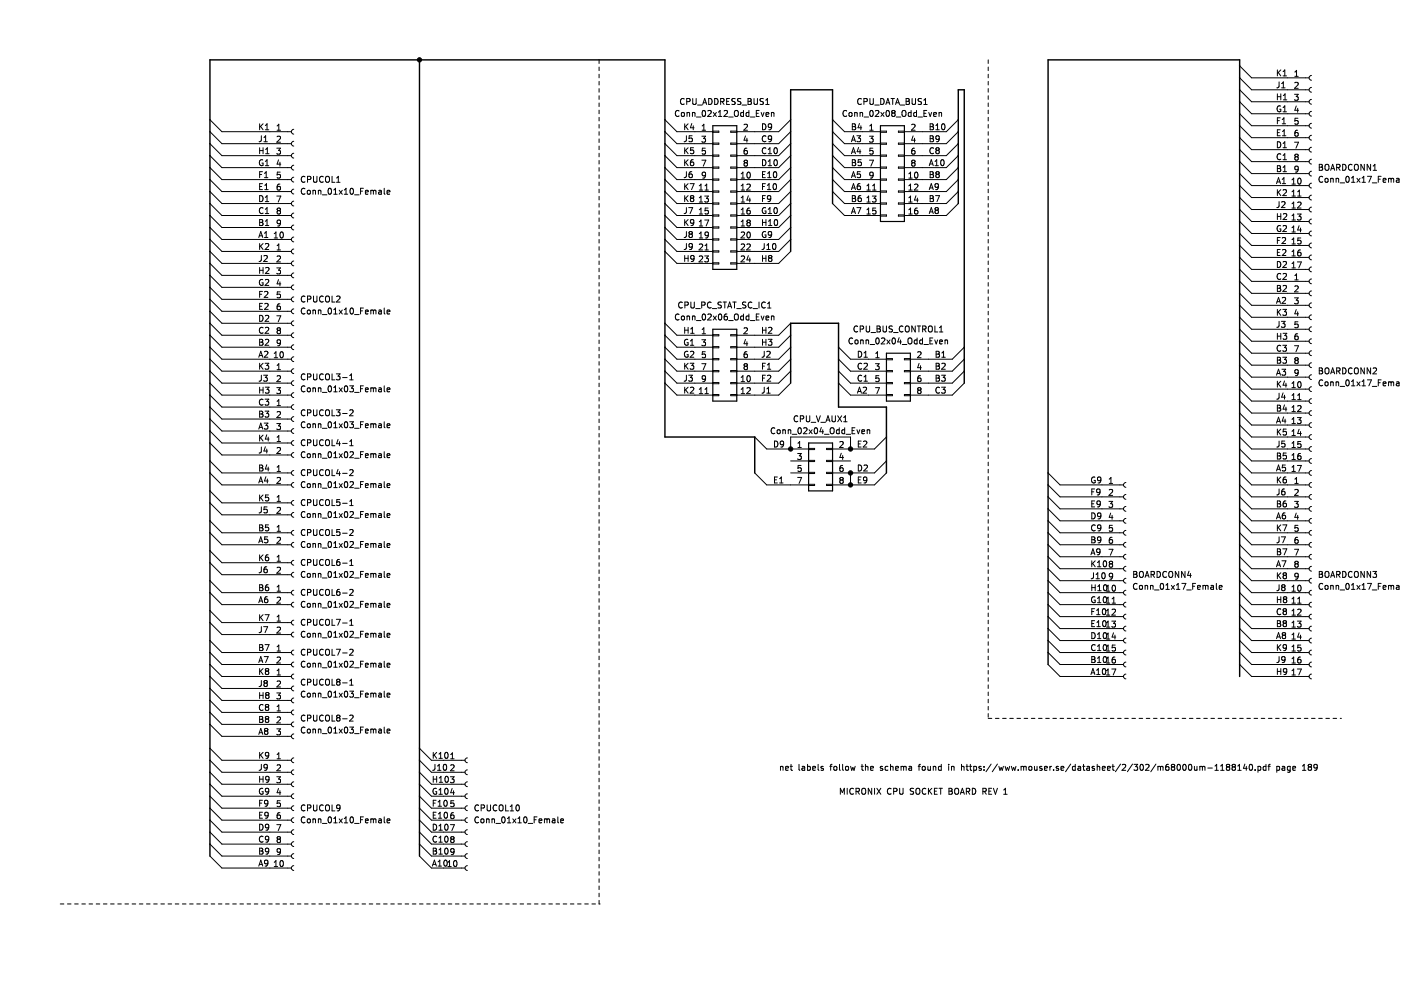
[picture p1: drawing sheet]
<svg xmlns="http://www.w3.org/2000/svg" width="297mm" height="210mm" viewBox="0 0 297 210" stroke-linecap="round" stroke-linejoin="round" font-family="sans-serif">
<path d="M.1 0h297v209.9h-297z" fill-rule="evenodd" fill="#fff" stroke="#fff" stroke-width=".21"/>
<g fill="none" stroke="#000" stroke-width=".21">
<path d="M127 12.7v.8M127 14.2v.8M127 15.7v.8M127 17.3v.7M127 18.8v.7M209.5 12.7v.8M209.5 14.2v.8M209.5 15.7v.8M209.5 17.3v.7M209.5 18.8v.7M262.8 19l2.6 2.6h12.2M262.8 16.5l2.6 2.5h12.2"/>
<path d="M262.8 14l2.6 2.5h12.2M270.8 14.8v1.3M270.8 19.9v1.3M271 15.4l.6 .7M271.2 17.4l-.1 1-.4 .2M271.6 19.9v1.3M271.6 14.8l-.8 .7M271.7 17.7l.4-.3v1.2M271.7 18.6h.8M272 15.2l.4-.4v1.3M272 16.1h.8M274.5 20h.8l-.5 .5 .4 .1v.5l-.2 .2-.5-.2"/>
<path d="M274.5 17.6l.5-.1 .3 .3-.8 .9h.8M274.5 16.2h.8M274.5 15.3l.4-.4v1.3M278.1 18.5a.51 .51 0 0 0-.5 .5 .51 .51 0 0 0 .5 .5M278.1 16a.51 .51 0 0 0-.5 .5 .51 .51 0 0 0 .5 .5M44.5 25.4l2.6 2.5h14.7M44.5 35.5l2.6 2.6h14.7M44.5 38.1l2.6 2.5h14.7M44.5 27.9l2.6 2.6h14.7M44.5 30.5l2.6 2.5h14.7M44.5 33l2.6 2.5h14.7M55 31.9h.8"/>
<path d="M55 37h.5M55 39.5h.5M55 26.2v1.3M55 31.3v1.3M55.2 26.8l.6 .7M55.4 28.8v1.1l-.5 .2M55.7 36.4h-.7v1.3M55.7 38.9h-.7v1.3h.7M55.7 33.9a.58 .58 0 0 0-.7 .6 .58 .58 0 0 0 .8 .5v-.4h-.3M55.8 31.3v1.3M55.8 26.2l-.8 .8M56 30.1h.7"/>
<path d="M56 29.1l.3-.3v1.3M56.1 37.7h.7M56.1 36.8l.3-.4v1.3M56.1 39.3l.4-.4v1.3M56.3 35.1h.7M56.3 27.5h.7M56.3 26.6l.3-.4v1.3M56.3 34.2l.3-.3v1.2M56.3 32.6h.7M56.3 31.7l.4-.4v1.3M58.7 31.4h.8l-.5 .5 .4 .1v.6l-.2 .1-.5-.1M58.7 26.7l.4-.4v1.3"/>
<path d="M58.7 29l.5-.1 .3 .3-.8 .9h.8M58.7 27.6h.8M59 33.9l-.3 .9h.8M59.4 39l-.4 .1-.2 .2-.1 .8 .3 .2 .4-.1v-.6l-.4-.1-.3 .3M59.4 34.4v.8M59.4 36.5h-.6l-.1 .6 .7-.1v.6l-.2 .2-.5-.2M62.3 37.6a.51 .51 0 0 0-.5 .5 .51 .51 0 0 0 .5 .5M62.3 35a.51 .51 0 0 0-.5 .5 .51 .51 0 0 0 .5 .5M62.3 32.5a.51 .51 0 0 0-.5 .5 .51 .51 0 0 0 .5 .5M62.3 30a.51 .51 0 0 0-.5 .5 .51 .51 0 0 0 .5 .5M62.3 27.4a.51 .51 0 0 0-.5 .5 .51 .51 0 0 0 .5 .5M64.7 37.5a.56 .56 0 0 0-.8 .5 .56 .56 0 0 0 .8 .5"/>
<path d="M65.2 38h.6l.1-.5-.7-.1v1.3M66.5 37.4v1l.2 .3h.3l.2-.3v-1M68.5 37.5a.56 .56 0 0 0-.8 .5 .56 .56 0 0 0 .8 .5M69.1 37.6l.2-.2a.43 .43 0 0 1 .6 .4v.4a.42 .42 0 0 1-.5 .5 .42 .42 0 0 1-.4-.5zM70.4 37.4v1.3h.6M71.4 38.7h.7M71.4 37.7l.3-.3v1.3M77 39.9h-.6v1.3M81.5 39.9v1.1l.1 .2M127 20.3v.8M127 21.8v.8M127 23.4v.7"/>
<path d="M127 24.9v.7M127 26.4v.8M127 27.9v.8M127 29.4v.8M127 31v.7M127 32.5v.8M127 34v.8M127 35.5v.8M127 37.1v.7M127 38.6v.7M141 25.4l2.5 2.5h7.6M141 35.5l2.5 2.6h7.6"/>
<path d="M141 38.1l2.5 2.5h7.6M141 27.9l2.5 2.6h7.6M141 30.5l2.5 2.5h7.6M141 33l2.5 2.5h7.6M144 23.5a.56 .56 0 0 0-.8 .6 .56 .56 0 0 0 .8 .5M144.5 24l.2-.2 .4 .2-.1 .6h-.5zM145.1 21a.56 .56 0 0 0-.8 .5 .56 .56 0 0 0 .8 .5M145.2 26.2v1.3M145.2 31.3v1.3M145.2 33.9v1.2M145.2 38.9v1.3M145.3 31.9l.6 .7"/>
<path d="M145.3 34.4l.6 .7M145.3 39.5l.6 .7M145.3 26.8l.6 .7M145.5 28.8v1.1l-.5 .2M145.5 36.4v1.1l-.5 .2M145.6 21.5h.6l.1-.5-.7-.1v1.3M145.7 24l.4-.1 .1 .8M145.7 23.8v.9M145.9 33.9l-.7 .7M145.9 31.3l-.7 .7M145.9 38.9l-.7 .8M145.9 26.2l-.7 .8"/>
<path d="M146.3 38.9h.9l-.6 1.3M146.7 36.4l-.4 .1-.2 .2v.7l.2 .3 .4-.2v-.6h-.4l-.2 .2M146.7 26.2l-.3 .9h.8M146.7 28.8h-.6v.6l.6-.1v.6l-.1 .2-.5-.2M146.8 24l.5-.1 .1 .8M146.8 23.8v.9M146.9 20.9v1l.2 .3h.3l.2-.3v-1M147 33.9h-.4l-.2 .3v.7l.2 .2 .4-.1v-.6l-.4-.1-.2 .3M147 26.7v.8M147 31.3h-.6v.6h.6v.6l-.1 .1-.5-.1M147.7 24.8h.9M147.9 22.3h1"/>
<path d="M148.3 39.4l.3-.4v1.3M148.8 28.9h.8l-.4 .5 .3 .1v.5l-.2 .1-.5-.1M148.8 34h.9l-.6 1.2M148.9 27.6h.7M148.9 26.7l.3-.4v1.3M149 23.5l.2-.1a.68 .68 0 0 1 .4 .7 .68 .68 0 0 1-.4 .6l-.3-.5zM149 22.2l.4-1.3 .4 1.3M149.1 21.8h.6M149.5 39.4l.3-.4v1.3M149.5 31.4h-.6v.6h.6v.6l-.2 .1-.4-.1M149.6 37l-.3 .3-.3-.1-.1-.6 .4-.1 .3 .2-.1 .8-.2 .2-.3 .1M150.1 23.5l.5-.1 .2 .4-.8 .9h.8"/>
<path d="M150.3 20.9a.64 .64 0 0 1 .7 .6 .64 .64 0 0 1-.7 .7zM151.1 38h1.3v.2h-1.3zM151.1 35.4h1.3v.3h-1.3zM151.1 32.9h1.3v.2h-1.3zM151.1 30.3h1.3v.3h-1.3zM151.1 27.8h1.3v.3h-1.3zM151.2 23.8l.7 .9M151.5 20.9a.64 .64 0 0 1 .8 .6 .64 .64 0 0 1-.8 .7zM151.9 23.8l-.7 .9M152.3 24.7h.7M152.3 23.8l.4-.4v1.3M152.8 21.5h.6l.1-.5-.7-.1v1.3"/>
<path d="M153.1 21.5l.4 .7M153.5 23.5l.5-.1 .2 .4-.7 .9h.7M154.1 21.5h.4M154.5 24.8h1M154.7 20.9h-.6v1.3h.6M154.9 38h1.3v.2h-1.3zM154.9 35.4h1.3v.3h-1.3zM154.9 32.9h1.3v.2h-1.3zM154.9 30.3h1.3v.3h-1.3zM154.9 27.8h1.3v.3h-1.3zM155.8 23.6l.2-.2a.43 .43 0 0 1 .5 .4v.5a.42 .42 0 0 1-.4 .4 .42 .42 0 0 1-.4-.4zM155.9 20.9h-.5l-.2 .2 .1 .3 .5 .3v.3l-.6 .1"/>
<path d="M157.1 20.9l-.7 .1v.4l.6 .2 .1 .3-.3 .3-.4-.1M157.1 37.8h.8M157.1 36.9l.4-.4v1.3M157.1 39.4l.4-.4v1.3M157.3 22.3h1M157.6 23.9l-.3-.1-.3 .3 .1 .5h.5M157.6 23.4v1.3M157.8 26.5l.4-.2 .3 .4-.8 .9h.8M158 34.5l-.2-.2 .2-.3h.4l.1 .2-.3 .3M158 34.5h.2M158 34.5l-.2 .2v.3l.2 .2h.4l.1-.2-.1-.4-.2-.1M158.1 28.8l-.3 .9h.7"/>
<path d="M158.4 39.2l.4-.2 .3 .4-.8 .9h.8M158.4 31.4l-.4 .1-.2 .2v.7l.2 .3 .4-.1v-.6l-.4-.1-.2 .2M158.4 29.3v.8M158.5 36.6l.2-.1a.68 .68 0 0 1 .4 .6 .68 .68 0 0 1-.4 .7l-.3-.5zM158.6 20.9h.4l.3 .2-.3 .4 .3 .1v.3l-.2 .3h-.5zM158.6 21.5h.4M158.8 23.9l-.4-.1-.2 .3 .1 .5h.5M158.8 23.4v1.3M159.1 24.8h.9M159.9 20.9v1l.2 .3h.3l.2-.3v-1M160.4 24h.4M161 23.4h-.6v1.3h.6"/>
<path d="M161.4 23.8l.3 .9 .3-.9M161.7 33.9a.64 .64 0 0 1 .7 .6 .64 .64 0 0 1-.7 .6zM161.7 26.2a.64 .64 0 0 1 .7 .7 .64 .64 0 0 1-.7 .6zM161.7 37h.4M161.7 39.5h.4M161.9 20.9l-.7 .1v.4l.5 .2 .2 .3-.3 .3-.5-.1M162.3 36.4h-.6v1.3h.6M162.3 38.9h-.6v1.3M162.3 22.2h.8M162.3 21.2l.4-.3v1.3M162.4 28.9a.56 .56 0 0 0-.8 .5 .56 .56 0 0 0 .8 .5M162.4 31.4a.56 .56 0 0 0-.8 .6 .56 .56 0 0 0 .8 .5"/>
<path d="M162.4 24.3l.6-.2-.1-.2-.3-.1-.2 .2 .1 .6h.4M162.7 39.3l.4-.4v1.3M162.8 36.8l.3-.4v1.3M162.8 37.7h.7M162.9 35.1h.7M162.9 32.6h.7M162.9 31.7l.3-.4v1.3M162.9 34.2l.3-.3v1.2M163.6 24l.4-.1 .1 .8M163.6 23.8v.9M163.6 29.3l-.2 .3-.4-.1-.1-.6 .5-.1 .2 .2-.1 .8-.1 .2-.4 .1M163.6 26.8l-.2 .2h-.4l-.1-.6 .5-.2 .2 .3-.1 .7-.1 .3h-.4"/>
<path d="M164 39.1l.2-.2a.68 .68 0 0 1 .4 .7 .68 .68 0 0 1-.4 .6l-.3-.5zM164.1 36.5l.2-.1a.68 .68 0 0 1 .4 .6 .68 .68 0 0 1-.4 .7l-.3-.5zM164.2 34l.2-.1a.68 .68 0 0 1 .4 .6 .68 .68 0 0 1-.4 .6l-.3-.5zM164.2 31.4l.2-.1a.68 .68 0 0 1 .4 .7 .68 .68 0 0 1-.4 .6l-.3-.5zM167.6 35.5l-2.5 2.6h-8.9M167.6 25.4l-2.5 2.5h-8.9M167.6 38.1l-2.5 2.5h-8.9M167.6 27.9l-2.5 2.6h-8.9M167.6 30.5l-2.5 2.5h-8.9M167.6 33l-2.5 2.5h-8.9M176.5 25.4l2.6 2.5h7.6M176.5 35.5l2.6 2.6h7.6"/>
<path d="M176.5 38.1l2.6 2.5h7.6M176.5 27.9l2.6 2.6h7.6M176.5 30.5l2.6 2.5h7.6M176.5 33l2.6 2.5h7.6M179.5 23.5a.56 .56 0 0 0-.8 .6 .56 .56 0 0 0 .8 .5M180.1 24l.1-.2 .4 .2-.1 .6h-.4zM180.5 37.7l.4-1.3 .5 1.3M180.5 32.6l.4-1.3 .5 1.3M180.5 30.1l.4-1.3 .5 1.3M180.6 37.3h.7M180.6 39.8h.7M180.6 32.2h.7"/>
<path d="M180.6 29.7h.7M180.7 33.9h.4l.3 .2-.3 .4 .3 .1v.3l-.2 .2h-.5zM180.7 26.2h.4l.3 .3-.3 .3 .3 .2v.3l-.2 .2h-.5zM180.7 26.8h.4M180.7 34.5h.4M181.2 24l.5-.1v.8M181.2 23.8v.9M181.7 28.8h.8l-.5 .5 .4 .1v.5l-.2 .2-.5-.2M182 31.3l-.3 .9h.8M182.2 26.2l-.3 .9h.8M182.3 38.9l-.3 .1-.2 .2-.1 .8 .3 .2 .4-.1-.1-.6-.3-.1-.3 .3M182.3 31.7v.9"/>
<path d="M182.4 24l.4-.1 .1 .8M182.4 23.8v.9M182.4 36.4h-.6l-.1 .6 .6-.1 .1 .6-.2 .2-.5-.2M182.5 26.7v.8M182.6 33.9h-.6l-.1 .6 .6-.1 .1 .6-.2 .1-.5-.1M182.6 21a.56 .56 0 0 0-.8 .5 .56 .56 0 0 0 .8 .5M183.2 21.5h.6v-.5l-.6-.1v1.3M183.2 24.8h1M183.8 39.4l.4-.4v1.3M184.3 28.9h.8l-.4 .5 .4 .1v.5l-.2 .1-.6-.1M184.3 34h.9l-.6 1.2M184.4 27.6h.7"/>
<path d="M184.4 26.7l.4-.4v1.3M184.4 20.9v1l.3 .3 .3-.1 .2-.2v-1M184.5 23.5l.2-.1a.68 .68 0 0 1 .4 .7 .68 .68 0 0 1-.4 .6l-.3-.5zM185 39.4l.4-.4v1.3M185.1 31.4h-.6l-.1 .6h.6l.1 .6-.2 .1-.5-.1M185.1 37l-.2 .3-.4-.1v-.6l.4-.1 .2 .2v.8l-.2 .2-.4 .1M185.5 22.3h.9M185.6 23.5l.5-.1 .2 .4-.7 .9h.7M186.7 27.8h1.2v.3h-1.2zM186.7 30.3h1.2v.3h-1.2zM186.7 32.9h1.2v.2h-1.2zM186.7 35.4h1.2v.3h-1.2z"/>
<path d="M186.7 38h1.2v.2h-1.2zM186.7 20.9a.64 .64 0 0 1 .8 .6 .64 .64 0 0 1-.8 .7zM186.8 23.8l.6 .9M187.4 23.8l-.6 .9M187.8 22.2l.4-1.3 .5 1.3M187.9 21.8h.6M188 23.5l.2-.1a.68 .68 0 0 1 .4 .7 .68 .68 0 0 1-.4 .6l-.3-.5zM188.9 20.9h.7M189.3 20.9v1.3M189.3 24l-.2-.3 .2-.3h.2l.3 .3-.3 .3M189.3 24l-.2 .2v.4l.2 .1h.2l.3-.3-.1-.3-.2-.1M189.3 24h.2"/>
<path d="M189.9 22.2l.4-1.3 .4 1.3M190 21.8h.6M190 24.8h1M190.5 27.8h1.2v.3h-1.2zM190.5 30.3h1.2v.3h-1.2zM190.5 32.9h1.2v.2h-1.2zM190.5 35.4h1.2v.3h-1.2zM190.5 38h1.2v.2h-1.2zM190.8 22.3h1M191.3 23.6l.2-.2a.43 .43 0 0 1 .6 .4v.5a.42 .42 0 0 1-.4 .4 .42 .42 0 0 1-.5-.4zM192.1 20.9h.4l.3 .2-.3 .4 .3 .1v.3l-.2 .3h-.5zM192.1 21.5h.4"/>
<path d="M192.7 36.9l.3-.4v1.3M192.7 39.4l.3-.4v1.3M192.7 37.8h.7M193.2 23.9l-.4-.1-.2 .3 .1 .5h.5M193.2 23.4v1.3M193.3 26.5l.5-.2 .2 .4-.8 .9h.8M193.4 20.9v1l.2 .3 .4-.1 .1-.2v-1M193.5 34.5l-.2 .2v.3l.2 .2h.4l.1-.2v-.4l-.2-.1M193.5 34.5l-.2-.2 .2-.3h.4l.1 .2-.2 .3M193.5 34.5h.3M193.6 28.8l-.3 .9h.8M193.9 31.4l-.4 .1-.1 .2-.1 .7 .2 .3 .5-.1-.1-.6-.4-.1-.2 .2"/>
<path d="M193.9 39.2l.5-.2 .2 .4-.8 .9h.8M193.9 29.3v.8M194 36.6l.2-.1a.68 .68 0 0 1 .4 .6 .68 .68 0 0 1-.4 .7l-.3-.5zM194.3 23.9l-.3-.1-.3 .3 .1 .5h.5M194.3 23.4v1.3M194.6 24.8h1M195.4 20.9l-.7 .1v.4l.6 .2 .1 .3-.3 .3-.4-.1M195.9 22.2h.7M195.9 21.2l.3-.3v1.3M195.9 24h.4M196.5 23.4h-.6v1.3h.6M196.9 23.8l.3 .9 .3-.9"/>
<path d="M197 35.1l.5-1.2 .4 1.2M197.1 39.8h.7M197.1 34.8h.7M197.2 26.2h.4l.3 .3-.3 .3 .3 .2v.3l-.2 .2h-.5zM197.2 36.4h.4l.3 .2-.3 .4 .3 .1v.3l-.2 .3h-.5zM197.2 29.4h.4M197.2 28.8h.4l.3 .2-.3 .4 .3 .1v.3l-.2 .3h-.5zM197.2 37h.4M197.2 26.8h.4M197.9 31.4a.56 .56 0 0 0-.8 .6 .56 .56 0 0 0 .8 .5M197.9 24.3l.6-.2v-.2l-.4-.1-.2 .2 .1 .6h.5M198.2 35.1h.8"/>
<path d="M198.2 34.2l.4-.3v1.2M198.4 27.5h.7M198.4 26.6l.4-.4v1.3M198.7 36.9l-.3-.2 .3-.3h.2l.2 .2-.2 .3M198.7 36.9l-.3 .3 .1 .3 .2 .2h.2l.2-.3v-.2l-.2-.3M198.7 31.9l-.3-.3 .3-.3h.2l.2 .3-.2 .3M198.7 31.9l-.3 .2 .1 .4 .2 .1h.2l.2-.2v-.3l-.2-.2M198.7 36.9h.2M198.7 31.9h.2M199 39.5l-.3 .2h-.3l-.1-.6 .4-.2 .3 .3-.1 .7-.2 .2-.3 .1M199.1 24l.5-.1v.8M199.1 23.8v.9"/>
<path d="M199.1 29.3l-.2 .3-.4-.1v-.6l.4-.1 .2 .2v.8l-.2 .2-.4 .1M199.6 34l.1-.1a.68 .68 0 0 1 .5 .6 .68 .68 0 0 1-.5 .6l-.3-.5zM199.7 26.4l.2-.2a.68 .68 0 0 1 .5 .7 .68 .68 0 0 1-.5 .6l-.3-.5zM203.2 25.4l-2.6 2.5h-8.9M203.2 35.5l-2.6 2.6h-8.9M203.2 38.1l-2.6 2.5h-8.9M203.2 27.9l-2.6 2.6h-8.9M203.2 30.5l-2.6 2.5h-8.9M203.2 33l-2.6 2.5h-8.9M209.5 20.3v.8M209.5 21.8v.8M209.5 23.4v.7"/>
<path d="M209.5 24.9v.7M209.5 26.4v.8M209.5 27.9v.8M209.5 29.4v.8M209.5 31v.7M209.5 32.5v.8M209.5 34v.8M209.5 35.5v.8M209.5 37.1v.7M209.5 38.6v.7M262.8 39.3l2.6 2.6h12.2M262.8 36.8l2.6 2.5h12.2"/>
<path d="M262.8 34.3l2.6 2.5h12.2M262.8 31.7l2.6 2.6h12.2M262.8 29.2l2.6 2.5h12.2M262.8 26.7l2.6 2.5h12.2M262.8 24.1l2.6 2.6h12.2M262.8 21.6l2.6 2.5h12.2M270.6 38.9l.5-1.2 .4 1.2M270.8 38.6h.6M270.8 28.1h.5M270.8 35.7h.5M270.8 35.1h.5l.2 .3-.2 .3 .2 .2 .1 .3-.3 .2h-.5zM270.8 30.1a.64 .64 0 0 1 .8 .6 .64 .64 0 0 1-.8 .6z"/>
<path d="M270.8 25.6h.5M270.8 20.5h.8M271.4 25h-.6v1.2M271.4 27.5h-.6v1.3h.6M271.5 22.5a.58 .58 0 0 0-.7 .6 .58 .58 0 0 0 .8 .5v-.4h-.3M271.6 32.7a.56 .56 0 0 0-.8 .5 .56 .56 0 0 0 .8 .5M271.9 38l.3-.3v1.2M271.9 26.2h.7M271.9 25.3l.3-.3v1.2M271.9 38.9h.7M271.9 28.8h.7M271.9 27.9l.4-.4v1.3"/>
<path d="M272 36.4h.8M272 22.8l.4-.4v1.3M272 30.4l.4-.3v1.2M272 33l.4-.4v1.3M272 35.5l.4-.4v1.3M272 31.3h.8M272 33.9h.8M272 23.7h.8M272.1 20.3l.4-.4v1.3M272.1 21.2h.7M273.9 39h.7M273.9 38.1l.4-.3v1.2"/>
<path d="M274.5 30.1h.8l-.5 1.3M274.8 33.2l-.3-.2 .3-.3h.2l.3 .2-.3 .3M274.8 33.2l-.3 .3v.2l.3 .3h.2l.3-.3-.1-.3-.2-.2M274.8 33.2h.2M274.8 22.5l-.3 .9h.8M275.1 27.6l-.3 .1-.2 .2-.1 .7 .3 .3 .4-.1-.1-.6-.3-.1-.3 .2M275.1 23v.8M275.2 25.1h-.6l-.1 .6 .6-.1 .1 .6-.2 .1-.5-.1M275.3 35.8l-.3 .2h-.4v-.7l.4-.1 .3 .3-.1 .7-.2 .2-.4 .1M275.3 37.9l.1-.1a.68 .68 0 0 1 .5 .6 .68 .68 0 0 1-.5 .6l-.3-.5zM278.1 38.8a.51 .51 0 0 0-.5 .5 .51 .51 0 0 0 .5 .6M278.1 36.3a.51 .51 0 0 0-.5 .5 .51 .51 0 0 0 .5 .5"/>
<path d="M278.1 33.8a.51 .51 0 0 0-.5 .5 .51 .51 0 0 0 .5 .5M278.1 31.2a.51 .51 0 0 0-.5 .5 .51 .51 0 0 0 .5 .5M278.1 28.7a.51 .51 0 0 0-.5 .5 .51 .51 0 0 0 .5 .5M278.1 26.1a.51 .51 0 0 0-.5 .6 .51 .51 0 0 0 .5 .5M278.1 23.6a.51 .51 0 0 0-.5 .5 .51 .51 0 0 0 .5 .5M278.1 21.1a.51 .51 0 0 0-.5 .5 .51 .51 0 0 0 .5 .5M279.7 34.8h.4l.3 .3-.3 .3 .3 .2v.3l-.2 .2h-.5zM279.7 35.4h.4M280.4 37.5a.56 .56 0 0 0-.8 .5 .56 .56 0 0 0 .8 .5M281 35l.2-.2a.43 .43 0 0 1 .6 .5v.4a.42 .42 0 0 1-.5 .4 .42 .42 0 0 1-.4-.4zM281 37.9l.2-.1 .3 .1v.7l-.5-.1zM282.1 37.9h.5l.1 .8"/>
<path d="M282.1 37.8v.9M282.1 36.1l.5-1.3 .4 1.3M282.3 35.8h.6M283.3 37.9h.5v.8M283.3 37.8v.9M283.4 35.5l.6-.1 .1-.4-.7-.2v1.3M283.7 35.5l.4 .6M284.1 38.8h1M284.7 34.8a.64 .64 0 0 1 .7 .7 .64 .64 0 0 1-.7 .6zM285.5 37.5l.1-.1a.68 .68 0 0 1 .5 .6 .68 .68 0 0 1-.5 .7l-.3-.5zM286.5 38.7h.8M286.5 37.7l.4-.3v1.3"/>
<path d="M286.7 35a.56 .56 0 0 0-.8 .5 .56 .56 0 0 0 .8 .5M287.2 35l.2-.2a.43 .43 0 0 1 .6 .5v.4a.42 .42 0 0 1-.4 .4 .42 .42 0 0 1-.5-.4zM287.7 37.8l.7 .9M288.4 37.8l-.7 .9M288.8 38.7h.7M288.8 37.7l.3-.3v1.3M289.3 34.8v1.3l-.8-1.3v1.3M289.9 37.4h.9l-.6 1.3M290.6 34.8v1.3l-.7-1.3v1.3M291 38.8h.9M291.1 36.1h.8M291.1 35.2l.4-.4v1.3"/>
<path d="M292.2 38h.4M292.8 37.4h-.6v1.3M293.3 38.2l.6-.1-.1-.2-.4-.1-.1 .2v.6h.5M294.4 37.9l.4-.1 .1 .2M294.4 37.8v.9M294.9 38l.2-.2 .3 .1 .1 .8M294.9 38v.7M296.1 37.9h.5v.8M296.6 38.1l-.6 .3 .2 .3 .4-.1M44.5 40.6l2.6 2.6h14.7M44.5 43.2l2.6 2.5h14.7M44.5 45.7l2.6 2.5h14.7"/>
<path d="M44.5 48.2l2.6 2.6h14.7M44.5 50.8l2.6 2.5h14.7M44.5 53.3l2.6 2.5h14.7M44.5 55.8l2.6 2.6h14.7M44.5 58.4l2.6 2.5h14.7M54.9 50.4l.4-1.3 .4 1.3M55 50h.6M55 47.2h.5M55 57.3h.8M55 46.6h.5l.2 .2-.2 .4 .2 .1 .1 .3-.3 .2h-.5zM55 41.5a.64 .64 0 0 1 .8 .6 .64 .64 0 0 1-.8 .6zM55 51.6v1.3"/>
<path d="M55 56.7v1.3M55.2 52.2l.6 .7M55.4 54.2v1.1l-.5 .1M55.7 59.3a.58 .58 0 0 0-.7 .6 .58 .58 0 0 0 .8 .5v-.4h-.3M55.8 44.1a.56 .56 0 0 0-.8 .5 .56 .56 0 0 0 .8 .6M55.8 56.7v1.3M55.8 51.6l-.8 .8M56 54.3l.4-.1 .3 .3-.8 .9h.8M56.1 49.5l.3-.4v1.3M56.1 50.4h.7M56.1 40.2h.8M56.3 59.4l.4-.2 .3 .4-.8 .9h.8"/>
<path d="M56.3 51.8l.4-.2 .3 .4-.8 .9h.8M56.3 46.9l.3-.3v1.2M56.3 42.7h.7M56.3 47.8h.7M56.3 45.3h.7M56.3 41.8l.3-.3v1.2M56.3 44.4l.3-.4v1.3M56.3 56.8l.5-.1 .2 .4-.7 .9h.7M58.1 49.6l.4-.4v1.3M58.1 50.5h.8M58.7 56.8h.8l-.5 .5 .4 .1v.6l-.2 .1-.5-.1M58.7 41.6h.8l-.5 1.2"/>
<path d="M58.7 52.1l.4-.4v1.3M58.7 54.4l.5-.1 .3 .3-.8 .9h.8M58.7 53h.8M59 44.7l-.3-.3 .3-.3 .4 .1 .1 .2-.3 .3M59 44.7l-.3 .2v.2l.3 .3h.2l.3-.3-.1-.3-.2-.1M59 44.7h.2M59 59.3l-.3 .9h.8M59.4 59.8v.8M59.5 47.2l-.3 .2h-.3l-.1-.6 .4-.2 .3 .3-.1 .7-.2 .3h-.3M59.5 49.3l.2-.1a.68 .68 0 0 1 .4 .6 .68 .68 0 0 1-.4 .7l-.3-.5zM62.3 50.3a.51 .51 0 0 0-.5 .5 .51 .51 0 0 0 .5 .5M62.3 47.7a.51 .51 0 0 0-.5 .5 .51 .51 0 0 0 .5 .5"/>
<path d="M62.3 45.2a.51 .51 0 0 0-.5 .5 .51 .51 0 0 0 .5 .5M62.3 42.6a.51 .51 0 0 0-.5 .6 .51 .51 0 0 0 .5 .5M62.3 40.1a.51 .51 0 0 0-.5 .5 .51 .51 0 0 0 .5 .5M62.3 57.9a.51 .51 0 0 0-.5 .5 .51 .51 0 0 0 .5 .5M62.3 55.3a.51 .51 0 0 0-.5 .5 .51 .51 0 0 0 .5 .6M62.3 52.8a.51 .51 0 0 0-.5 .5 .51 .51 0 0 0 .5 .5M64.7 40a.56 .56 0 0 0-.8 .6 .56 .56 0 0 0 .8 .5M65.2 40.5l.2-.2 .3 .2v.6h-.5zM66.4 40.3v.9M66.4 40.5l.4-.1 .1 .8M67.5 40.3v.9M67.5 40.5l.5-.1v.8"/>
<path d="M68.3 41.3h1M69.7 40l.2-.1a.68 .68 0 0 1 .4 .7 .68 .68 0 0 1-.4 .6l-.3-.5zM70.8 40.3l.3-.4v1.3M70.8 41.2h.7M71.9 40.3l.7 .9M72.6 40.3l-.7 .9M73 40.3l.4-.4v1.3M73 41.2h.7M74.3 40l.2-.1a.68 .68 0 0 1 .5 .7 .68 .68 0 0 1-.5 .6l-.3-.5zM75.2 41.3h.9M76.4 40.5h.5M77.5 40.8l.6-.2-.1-.2-.3-.1-.2 .2v.6h.5"/>
<path d="M78.6 40.3v.9M78.6 40.5l.4-.2 .2 .2M79.2 40.5v.7M79.2 40.5l.1-.2 .3 .1 .1 .8M80.3 40.4h.5l.1 .8M80.9 40.6l-.6 .3 .1 .3 .5-.1M82.1 40.8l.6-.2-.1-.2-.4-.1-.1 .2v.6h.5M127 40.1v.8M127 41.6v.8M127 43.2v.7M127 44.7v.7M127 46.2v.8"/>
<path d="M127 47.7v.8M127 49.2v.8M127 50.8v.7M127 52.3v.8M127 53.8v.8M127 55.3v.8M127 56.9v.7M127 58.4v.7M127 59.9v.8M141 40.6l2.5 2.6h7.6M141 43.2l2.5 2.5h7.6M141 45.7l2.5 2.5h7.6"/>
<path d="M141 48.2l2.5 2.6h7.6M141 50.8l2.5 2.5h7.6M141 53.3l2.5 2.5h7.6M145.2 54.8h.7M145.2 41.5v1.2M145.2 46.6v1.2M145.2 54.2v1.2M145.3 42l.6 .7M145.3 47.1l.6 .7M145.5 51.6v1.1l-.5 .2M145.5 44v1.1l-.5 .2M145.5 49.1v1.1l-.5 .2"/>
<path d="M145.9 41.5l-.7 .7M145.9 54.2v1.2M145.9 46.6l-.7 .7M146 44h.9l-.6 1.3M146.3 49.6l-.2 .3v.2l.2 .3h.3l.2-.3-.1-.3-.1-.2M146.3 49.6l-.2-.2 .2-.3h.3l.2 .2-.2 .3M146.3 49.6h.3M146.6 42l-.2-.2 .2-.3h.3l.2 .2-.2 .3M146.6 42h.3M146.6 42l-.2 .3v.3l.2 .1h.3l.2-.2-.1-.4-.1-.1M146.8 52.2l-.2 .2h-.4l-.1-.6 .5-.2 .2 .3-.1 .7-.1 .2-.4 .1M147.1 47.1l-.2 .2h-.4l-.1-.6 .5-.1 .2 .2-.1 .7-.1 .3h-.4"/>
<path d="M147.2 54.7l-.3 .3-.3-.1-.1-.6 .4-.1 .3 .2-.1 .7-.2 .3h-.3M148.3 54.4l.4-.1 .3 .3-.8 .9h.8M148.3 40.3h.7M148.3 42.8h.7M148.3 45.4h.7M148.3 41.9l.3-.3v1.2M148.3 44.5l.3-.4v1.3M148.3 47l.3-.4v1.3M148.3 49.6l.3-.4v1.3M148.3 47.9h.7M148.3 50.5h.7M148.3 51.8l.4-.1 .3 .4-.8 .9h.8"/>
<path d="M149.4 41.6h.8l-.4 .5 .3 .1v.5l-.1 .1-.6-.1M149.4 54.3h.8l-.4 .4 .3 .2v.5l-.1 .1-.6-.1M149.4 46.6h.9l-.6 1.3M149.5 40.3h.7M149.5 52.1l.3-.4v1.3M149.5 53h.7M150.1 44.1h-.6v.6h.6v.6l-.1 .1-.5-.1M150.2 49.7l-.2 .3-.4-.1-.1-.6 .5-.1 .2 .2-.1 .8-.1 .2-.4 .1M151.1 45.6h1.3v.2h-1.3zM151.1 43h1.3v.3h-1.3zM151.1 40.5h1.3v.2h-1.3zM151.1 48.1h1.3v.3h-1.3z"/>
<path d="M151.1 50.6h1.3v.3h-1.3zM151.1 53.2h1.3v.2h-1.3zM151.1 55.7h1.3v.3h-1.3zM154.9 45.6h1.3v.2h-1.3zM154.9 43h1.3v.3h-1.3zM154.9 40.5h1.3v.2h-1.3zM154.9 48.1h1.3v.3h-1.3zM154.9 50.6h1.3v.3h-1.3zM154.9 53.2h1.3v.2h-1.3zM154.9 55.7h1.3v.3h-1.3zM157.1 51.8l.5-.1 .3 .4-.8 .9h.8M157.1 49.3l.5-.1 .3 .4-.8 .9h.8"/>
<path d="M157.1 40.3h.8M157.1 42.8h.8M157.1 45.4h.8M157.1 54.4l.5-.1 .3 .3-.8 .9h.8M157.1 41.9l.4-.3v1.2M157.1 44.5l.4-.4v1.3M157.1 47l.4-.4v1.3M157.1 47.9h.8M158.4 51.8l.4-.1 .3 .4-.8 .9h.8M158.5 49.3l.2-.1a.68 .68 0 0 1 .4 .6 .68 .68 0 0 1-.4 .7l-.3-.5zM158.6 47.2l-.2-.2 .2-.4h.2l.3 .3-.3 .3M158.6 47.2l-.2 .2v.4l.2 .1h.2l.3-.2-.1-.4-.2-.1"/>
<path d="M158.6 47.2h.2M158.7 41.5l-.3 .9h.7M158.7 54.2l-.3 .9h.7M159 44.1l-.4 .1-.2 .2v.7l.2 .3 .4-.1v-.6l-.4-.1-.2 .2M159 42v.8M159 54.7v.8M161.7 47.2h.7M161.7 54.8h.7M161.7 42.1h.4M161.7 46.6v1.2M161.7 54.2v1.2M162 51.6v1.1l-.5 .2"/>
<path d="M162.3 41.5h-.6v1.2M162.3 44.1a.58 .58 0 0 0-.7 .6 .58 .58 0 0 0 .8 .5v-.5h-.2M162.3 49.2a.58 .58 0 0 0-.7 .5 .58 .58 0 0 0 .8 .5v-.4h-.2M162.4 46.6v1.2M162.4 54.2v1.2M162.6 52.9h.7M162.6 52l.3-.4v1.3M162.7 40.2h.7M162.9 44.4l.3-.4v1.3M162.9 45.3h.7M162.9 46.9l.4-.3v1.2M162.9 47.8h.8"/>
<path d="M163.2 54.7l-.3 .3v.2l.3 .2h.2l.3-.2-.1-.4-.2-.1M163.2 54.7l-.3-.2 .3-.3h.2l.3 .2-.3 .3M163.2 54.7h.2M163.4 42l-.2 .3-.4-.1v-.6l.4-.1 .2 .2v.7l-.2 .3h-.4M163.6 49.6l-.2 .3-.4-.1-.1-.6 .5-.1 .2 .2-.1 .8-.1 .2-.4 .1M163.9 51.8l.2-.2a.68 .68 0 0 1 .4 .7 .68 .68 0 0 1-.4 .6l-.3-.5zM164.2 44.1l.2-.1a.68 .68 0 0 1 .4 .6 .68 .68 0 0 1-.4 .7l-.3-.5zM164.3 46.7l.1-.1a.68 .68 0 0 1 .5 .6 .68 .68 0 0 1-.5 .6l-.3-.5zM167.6 40.6l-2.5 2.6h-8.9M167.6 53.3l-2.5 2.5h-8.9M167.6 43.2l-2.5 2.5h-8.9M167.6 45.7l-2.5 2.5h-8.9"/>
<path d="M167.6 48.2l-2.5 2.6h-8.9M167.6 50.8l-2.5 2.5h-8.9M176.5 40.6l2.6 2.6h7.6M176.5 43.2l2.6 2.5h7.6M180.5 40.2l.4-1.3 .5 1.3M180.5 45.3l.4-1.3 .5 1.3M180.6 44.9h.7M180.7 41.5h.4l.3 .2-.3 .4 .3 .1v.3l-.2 .2h-.5zM180.7 42.1h.4M181.7 44h.8l-.5 1.3M182.5 41.5h-.3l-.2 .3-.1 .7 .3 .2 .4-.1-.1-.6h-.3l-.3 .2M183.8 41.9l.4-.3v1.2"/>
<path d="M183.8 44.5l.4-.4v1.3M183.8 40.3h.7M183.8 42.8h.7M183.8 45.4h.7M185 41.6h.7l-.4 .5 .4 .1v.5l-.2 .1-.5-.1M185 40.3h.7M185.7 44.1h-.6l-.1 .6h.6l.1 .6-.2 .1-.5-.1M186.7 40.5h1.2v.2h-1.2zM186.7 43h1.2v.3h-1.2zM186.7 45.6h1.2v.2h-1.2zM190.5 40.5h1.2v.2h-1.2zM190.5 43h1.2v.3h-1.2z"/>
<path d="M190.5 45.6h1.2v.2h-1.2zM192.7 41.9l.3-.3v1.2M192.7 44.5l.3-.4v1.3M192.7 40.3h.7M192.7 42.8h.7M192.7 45.4h.7M194.2 41.5l-.3 .9h.8M194.5 44.1l-.4 .1-.1 .2-.1 .7 .2 .3 .5-.1-.1-.6-.4-.1-.2 .2M194.5 42v.8M197 45.3l.5-1.3 .4 1.3M197 40.2l.5-1.3 .4 1.3M197.1 44.9h.7"/>
<path d="M197.2 41.5h.4l.3 .2-.3 .4 .3 .1v.3l-.2 .2h-.5zM197.2 42.1h.4M198.4 41.5h.8l-.5 1.2M198.5 44.6l-.3-.3 .3-.3h.2l.3 .3-.3 .3M198.5 44.6l-.3 .2v.2l.3 .3h.2l.3-.3-.1-.3-.2-.1M198.5 44.6h.2M203.2 40.6l-2.6 2.6h-8.9M203.2 43.2l-2.6 2.5h-8.9M209.5 40.1v.8M209.5 41.6v.8M209.5 43.2v.7M209.5 44.7v.7"/>
<path d="M209.5 46.2v.8M209.5 47.7v.8M209.5 49.2v.8M209.5 50.8v.7M209.5 52.3v.8M209.5 53.8v.8M209.5 55.3v.8M209.5 56.9v.7M209.5 58.4v.7M209.5 59.9v.8M262.8 54.6l2.6 2.5h12.2M262.8 52l2.6 2.6h12.2"/>
<path d="M262.8 49.5l2.6 2.5h12.2M262.8 47l2.6 2.5h12.2M262.8 44.4l2.6 2.6h12.2M262.8 41.9l2.6 2.5h12.2M262.8 59.7l2.6 2.5h12.2M262.8 57.1l2.6 2.6h12.2M270.8 53.5h.5M270.8 55.4a.64 .64 0 0 1 .8 .7 .64 .64 0 0 1-.8 .6zM270.8 40.2v1.3M270.8 45.3v1.3M270.8 45.9h.8M270.8 51h.5"/>
<path d="M271 40.8l.6 .7M271.2 42.7l-.1 1.1-.4 .2M271.4 50.4h-.6v1.2M271.4 52.9h-.6v1.3h.6M271.5 47.9a.58 .58 0 0 0-.7 .6 .58 .58 0 0 0 .8 .5v-.5h-.3M271.6 45.3v1.3M271.6 58.1a.56 .56 0 0 0-.8 .5 .56 .56 0 0 0 .8 .5M271.6 40.2l-.8 .7M271.7 42.9l.5-.2 .3 .4-.8 .9h.8M271.9 50.5l.4-.1 .3 .3-.8 .9h.8M271.9 53l.5-.1 .2 .4-.7 .9h.7M272 40.3l.5-.1 .3 .4-.8 .9h.8"/>
<path d="M272 55.6l.5-.2 .3 .4-.8 .9h.8M272 47.9l.5-.1 .3 .4-.8 .9h.8M272 58.1l.5-.1 .3 .3-.8 .9h.8M272.1 45.4l.5-.1 .2 .3-.8 1h.8M273.9 41.6h.7M273.9 44.1h.7M273.9 46.6h.7M273.9 49.2h.7M273.9 51.7h.7M273.9 54.3h.7M273.9 40.7l.4-.4v1.3M273.9 43.2l.4-.4v1.3"/>
<path d="M273.9 45.7l.4-.3v1.2M273.9 48.3l.4-.4v1.3M273.9 50.8l.4-.3v1.2M273.9 53.4l.4-.4v1.3M273.9 55.9l.4-.4v1.3M273.9 56.8h.7M274.5 58.4l.4-.3v1.2M274.5 59.3h.8M275.1 45.4h.8l-.5 .5 .4 .1v.5l-.2 .1-.5-.1M275.1 55.5h.8l-.5 1.3M275.1 43l.5-.2 .3 .4-.8 .9h.8M275.1 41.6h.8"/>
<path d="M275.1 40.7l.4-.4v1.3M275.4 47.9l-.3 .9h.8M275.7 53l-.3 .1-.2 .2-.1 .7 .3 .3 .4-.2-.1-.6h-.3l-.3 .2M275.7 48.3v.9M275.8 50.5h-.6l-.1 .6 .6-.1 .1 .6-.2 .1-.5-.1M278.1 56.6a.51 .51 0 0 0-.5 .5 .51 .51 0 0 0 .5 .5M278.1 54.1a.51 .51 0 0 0-.5 .5 .51 .51 0 0 0 .5 .5M278.1 51.5a.51 .51 0 0 0-.5 .5 .51 .51 0 0 0 .5 .5M278.1 49a.51 .51 0 0 0-.5 .5 .51 .51 0 0 0 .5 .5M278.1 46.5a.51 .51 0 0 0-.5 .5 .51 .51 0 0 0 .5 .5M278.1 43.9a.51 .51 0 0 0-.5 .5 .51 .51 0 0 0 .5 .5M278.1 41.4a.51 .51 0 0 0-.5 .5 .51 .51 0 0 0 .5 .5"/>
<path d="M278.1 59.1a.51 .51 0 0 0-.5 .6 .51 .51 0 0 0 .5 .5M44.5 73.6l2.6 2.6h14.7M44.5 76.2l2.6 2.5h14.7M44.5 78.7l2.6 2.5h14.7M44.5 68.5l2.6 2.6h14.7M44.5 71.1l2.6 2.5h14.7M44.5 63.5l2.6 2.5h14.7M44.5 60.9l2.6 2.6h14.7M44.5 66l2.6 2.5h14.7M54.9 75.7l.4-1.2 .4 1.2M55 75.4h.6M55 64.9h.5"/>
<path d="M55 71.9h.5l.2 .3-.2 .3 .2 .2 .1 .3-.3 .2h-.5zM55 62.4h.5M55 66.9a.64 .64 0 0 1 .8 .6 .64 .64 0 0 1-.8 .6zM55 77v1.3M55 72.5h.5M55.2 77.6l.6 .7M55.4 79.6v1l-.5 .2M55.7 61.8h-.7v1.3M55.7 64.3h-.7v1.3h.7M55.8 69.5a.56 .56 0 0 0-.8 .5 .56 .56 0 0 0 .8 .5M55.8 77l-.8 .7M55.9 79.6h.8l-.4 .4 .3 .2v.5l-.2 .1-.5-.1"/>
<path d="M56.1 74.6l.5-.1 .2 .3-.8 .9h.8M56.1 61.9l.5-.1 .2 .3-.8 1h.8M56.1 64.4l.5-.1 .3 .4-.8 .9h.8M56.2 77h.8l-.4 .5 .3 .1v.6l-.2 .1-.5-.1M56.3 67l.4-.1 .3 .3-.8 .9h.8M56.3 69.5l.4-.1 .3 .4-.8 .9h.8M56.3 72.1l.4-.2 .3 .4-.8 .9h.8M58.1 74.9l.4-.3v1.2M58.1 75.8h.8M58.7 67h.8l-.5 1.2M58.7 77.5l.4-.4v1.3M58.7 79.8l.5-.1 .3 .3-.8 .9h.8"/>
<path d="M58.7 78.4h.8M59 70l-.3-.2 .3-.3 .4 .1 .1 .1-.3 .3M59 70l-.3 .3v.2l.3 .3h.2l.3-.3-.1-.3-.2-.2M59 70h.2M59.4 64.4l-.4 .1-.2 .2-.1 .7 .3 .3 .4-.1v-.6l-.4-.1-.3 .2M59.4 61.9h-.6l-.1 .6 .7-.1v.6l-.2 .1-.5-.1M59.5 72.6l-.3 .2h-.3l-.1-.6 .4-.2 .3 .3-.1 .7-.2 .2-.3 .1M59.5 74.7l.2-.1a.68 .68 0 0 1 .4 .6 .68 .68 0 0 1-.4 .6l-.3-.4zM62.3 78.2a.51 .51 0 0 0-.5 .5 .51 .51 0 0 0 .5 .5M62.3 75.6a.51 .51 0 0 0-.5 .6 .51 .51 0 0 0 .5 .5M62.3 73.1a.51 .51 0 0 0-.5 .5 .51 .51 0 0 0 .5 .5M62.3 70.6a.51 .51 0 0 0-.5 .5 .51 .51 0 0 0 .5 .5"/>
<path d="M62.3 68a.51 .51 0 0 0-.5 .5 .51 .51 0 0 0 .5 .5M62.3 65.5a.51 .51 0 0 0-.5 .5 .51 .51 0 0 0 .5 .5M62.3 63a.51 .51 0 0 0-.5 .5 .51 .51 0 0 0 .5 .5M62.3 60.4a.51 .51 0 0 0-.5 .5 .51 .51 0 0 0 .5 .5M64.7 65.4a.56 .56 0 0 0-.8 .5 .56 .56 0 0 0 .8 .6M64.7 79.4a.56 .56 0 0 0-.8 .5 .56 .56 0 0 0 .8 .5M64.7 62.9a.56 .56 0 0 0-.8 .5 .56 .56 0 0 0 .8 .5M65.2 63.4h.6l.1-.5-.7-.1v1.2M65.2 79.9h.6l.1-.5-.7-.1v1.2M65.2 65.9l.2-.2 .3 .2v.6h-.5zM66.4 65.7v.9M66.4 65.9l.4-.1 .1 .8"/>
<path d="M66.5 62.8v1l.2 .2h.3l.2-.2v-1M66.5 79.3v1l.2 .2h.4l.1-.2v-1M67.5 65.7v.9M67.5 65.9l.5-.1v.8M68.3 66.7h1M68.5 62.9a.56 .56 0 0 0-.8 .5 .56 .56 0 0 0 .8 .5M68.5 79.4a.56 .56 0 0 0-.8 .5 .56 .56 0 0 0 .8 .5M69.1 63l.2-.2a.43 .43 0 0 1 .6 .4v.4a.42 .42 0 0 1-.5 .5 .42 .42 0 0 1-.4-.5zM69.1 79.5l.2-.2a.43 .43 0 0 1 .6 .4v.4a.42 .42 0 0 1-.5 .5 .42 .42 0 0 1-.4-.5zM69.7 65.4l.2-.1a.68 .68 0 0 1 .4 .6 .68 .68 0 0 1-.4 .7l-.3-.5zM70.4 79.3v1.2h.6M70.4 62.8v1.2h.6"/>
<path d="M70.8 65.7l.3-.4v1.3M70.8 66.6h.7M71.3 79.3h.8l-.4 .5 .3 .1v.5l-.1 .1-.6-.1M71.4 62.9l.5-.1 .2 .3-.8 .9h.8M71.9 65.7l.7 .9M72.6 65.7l-.7 .9M73 65.7l.4-.4v1.3M73 66.6h.7M74.1 79.6l.4-.3v1.2M74.3 65.4l.2-.1a.68 .68 0 0 1 .5 .6 .68 .68 0 0 1-.5 .7l-.3-.5zM75.2 66.7h.9M76.4 65.9h.5"/>
<path d="M77 65.3h-.6v1.3M77.5 66.2l.6-.2-.1-.2-.3-.1-.2 .2v.6h.5M78.6 65.7v.9M78.6 65.9l.4-.2 .2 .2M79.2 65.9v.7M79.2 65.9l.1-.2 .3 .1 .1 .8M80.3 65.8h.5l.1 .8M80.9 66l-.6 .3 .1 .3 .5-.1M81.5 65.3v1.1l.1 .2M82.1 66.2l.6-.2-.1-.2-.4-.1-.1 .2v.6h.5M127 61.4v.8M127 63v.7"/>
<path d="M127 64.5v.7M127 66v.8M127 67.5v.8M127 69v.8M127 70.6v.7M127 72.1v.8M127 73.6v.8M127 75.1v.8M127 76.7v.7M127 78.2v.7M127 79.7v.8M141 73.6l2.5 2.6h7.6"/>
<path d="M141 76.2l2.5 2.5h7.6M141 78.7l2.5 2.5h7.6M141 68.5l2.5 2.6h7.6M141 71.1l2.5 2.5h7.6M144 66.7a.56 .56 0 0 0-.8 .5 .56 .56 0 0 0 .8 .5M144.5 67.1l.2-.1 .4 .1-.1 .7-.5-.1zM144.7 64.2a.56 .56 0 0 0-.8 .5 .56 .56 0 0 0 .8 .5M145.2 70h.7M145.2 69.4v1.3M145.2 77v1.3M145.2 64.7l.6-.1 .1-.4-.7-.2v1.3M145.3 77.6l.6 .7"/>
<path d="M145.5 79.6v1l-.5 .2M145.7 67.1h.4l.1 .7M145.7 67v.8M145.8 72a.58 .58 0 0 0-.7 .6 .58 .58 0 0 0 .8 .5v-.4h-.2M145.8 74.5a.58 .58 0 0 0-.7 .6 .58 .58 0 0 0 .8 .5v-.4h-.2M145.9 69.4v1.3M145.9 77l-.7 .7M146 79.6h.8l-.4 .4 .3 .2v.5l-.1 .1-.6-.1M146.3 77h.8l-.4 .5 .3 .1v.6l-.1 .1-.6-.1M146.4 72.3l.3-.4v1.3M146.4 74.6l.5-.1 .2 .3-.8 .9h.8M146.4 73.2h.7"/>
<path d="M146.4 69.8l.4-.4v1.3M146.4 70.7h.8M146.5 64v1.1l.2 .2h.3l.2-.2v-1.1M146.8 67.1h.5l.1 .7M146.8 67v.8M147.5 65.4h1M147.7 68h.9M148.8 64.7l.6-.1v-.4l-.6-.2v1.3M148.8 77.1h.9l-.6 1.3M148.8 72h.8l-.4 .5 .3 .1v.6l-.2 .1-.5-.1M148.9 70.8h.7M148.9 69.9l.3-.4v1.3"/>
<path d="M149 66.7l.2-.1a.68 .68 0 0 1 .4 .6 .68 .68 0 0 1-.4 .6l-.3-.4zM149.5 74.6h-.6v.6l.6-.1v.6l-.2 .1-.4-.1M150.1 66.7l.5-.1 .2 .3-.8 .9h.8M150.8 64.2a.56 .56 0 0 0-.8 .5 .56 .56 0 0 0 .8 .5M151 65.4h1M151.1 78.6h1.3v.2h-1.3zM151.1 76h1.3v.3h-1.3zM151.1 71h1.3v.2h-1.3zM151.1 73.5h1.3v.2h-1.3zM151.2 67l.7 .8M151.9 67l-.7 .8M152.4 66.7l.2-.1a.68 .68 0 0 1 .5 .6 .68 .68 0 0 1-.5 .6l-.3-.4z"/>
<path d="M152.9 64.1l-.4-.1-.3 .3 .1 .3 .6 .2v.4h-.7M153.3 64h.7M153.7 64v1.3M154.1 66.6h-.3l-.2 .3-.1 .7 .3 .2 .4-.1-.1-.6h-.3l-.3 .2M154.3 65.3l.4-1.3 .4 1.3M154.4 64.9h.6M154.5 68h1M154.9 78.6h1.3v.2h-1.3zM154.9 76h1.3v.3h-1.3zM154.9 73.5h1.3v.2h-1.3zM154.9 71h1.3v.2h-1.3zM155.4 64h.7"/>
<path d="M155.7 64v1.3M155.8 66.8l.2-.2a.43 .43 0 0 1 .5 .4v.4a.42 .42 0 0 1-.4 .5 .42 .42 0 0 1-.4-.5zM156.2 65.4h1M157.6 67.1l-.3-.1-.3 .2 .1 .6h.5M157.6 66.6v1.2M157.8 69.6l.4-.1 .3 .4-.8 .9h.8M158 77.7l-.2-.3 .2-.3 .4 .1 .1 .2-.3 .3M158 77.7l-.2 .2v.2l.2 .3 .4-.1 .1-.2-.1-.3-.2-.1M158 77.7h.2M158.1 72l-.3 .9h.7M158.1 64.1l-.6 .1v.3l.5 .3 .1 .3-.2 .2-.5-.1M158.4 74.6h-.4l-.2 .3v.7l.2 .2 .4-.1v-.6h-.4l-.2 .2"/>
<path d="M158.4 72.5v.8M158.5 79.8l.2-.1a.68 .68 0 0 1 .4 .6 .68 .68 0 0 1-.4 .6l-.3-.5zM158.8 67.1l-.4-.1-.2 .2 .1 .6h.5M158.8 66.6v1.2M159.1 68h.9M159.4 64.2a.56 .56 0 0 0-.8 .5 .56 .56 0 0 0 .8 .5M159.7 65.4h.9M160.4 67.2h.4M160.9 64v1.3M161 66.6h-.6v1.2h.6M161.4 67l.3 .8 .3-.8M161.7 77.6h.4"/>
<path d="M161.7 70h.7M161.7 69.4v1.3M161.7 71.9v1.3M161.7 72.5h.7M162 74.5v1.1l-.5 .1M162.3 64.2a.56 .56 0 0 0-.8 .5 .56 .56 0 0 0 .8 .5M162.3 79.6h-.6v1.2M162.3 77h-.6v1.3M162.4 69.4v1.3M162.4 71.9v1.3M162.4 67.4l.6-.1-.1-.2-.3-.1-.2 .2 .1 .6h.4M162.6 74.6l.5-.1 .2 .3-.8 .9h.8"/>
<path d="M162.7 77.4l.4-.4v1.3M162.7 79.7l.5-.1 .2 .3-.8 .9h.8M162.7 78.3h.7M162.7 65.3h.8M162.7 64.4l.4-.4v1.3M162.9 71.9h.8l-.5 .5 .4 .1v.6l-.2 .1-.5-.1M162.9 69.5l.5-.1 .3 .4-.8 .9h.8M163.6 67.1h.4l.1 .7M163.6 67v.8M167.6 73.6l-2.5 2.6h-8.9M167.6 76.2l-2.5 2.5h-8.9M167.6 78.7l-2.5 2.5h-8.9"/>
<path d="M167.6 68.5l-2.5 2.6h-8.9M167.6 71.1l-2.5 2.5h-8.9M177.8 73.6l2.5 2.6h7.6M177.8 76.2l2.5 2.5h7.6M177.8 78.7l2.5 2.5h7.6M180.8 71.8a.56 .56 0 0 0-.8 .5 .56 .56 0 0 0 .8 .5M181.3 72.2l.2-.1 .4 .1-.1 .7-.5-.1zM181.8 69.2a.56 .56 0 0 0-.8 .5 .56 .56 0 0 0 .8 .6M182 74.5a.64 .64 0 0 1 .7 .6 .64 .64 0 0 1-.7 .6zM182.4 69.8l.6-.1v-.5l-.6-.1v1.3M182.5 72.2l.5-.1v.8M182.5 72.1v.8"/>
<path d="M182.7 79.7a.56 .56 0 0 0-.8 .5 .56 .56 0 0 0 .8 .5M182.7 77.1a.56 .56 0 0 0-.8 .6 .56 .56 0 0 0 .8 .5M183.2 77.1l.5-.1 .2 .4-.8 .9h.8M183.2 75.7h.7M183.2 74.8l.3-.3v1.2M183.2 79.9l.3-.3v1.2M183.6 72.2l.5-.1 .1 .8M183.6 72.1v.8M183.7 69.1v1l.2 .3h.2l.3-.3v-1M184.5 73h.9M184.7 70.5h.9M185.6 77.1h.8l-.4 .5 .3 .1v.6l-.1 .1-.6-.1"/>
<path d="M185.7 75.8h.7M185.7 74.9l.3-.3v1.2M185.8 71.8l.2-.1a.68 .68 0 0 1 .4 .6 .68 .68 0 0 1-.4 .6l-.3-.5zM185.9 69.1h.5l.2 .3-.2 .3 .2 .1 .1 .3-.3 .3h-.5zM185.9 69.7h.5M186.3 79.7h-.6v.6l.6-.1v.6l-.1 .1-.5-.1M186.9 71.8l.5-.1 .2 .3-.8 .9h.8M187.2 69.1v1l.3 .3h.2l.2-.3v-1M187.9 76h1.3v.3h-1.3zM187.9 78.6h1.3v.2h-1.3zM188 72.1l.7 .8M188.7 72.1l-.7 .8"/>
<path d="M189.2 69.2h-.7v.4l.6 .2 .1 .3-.2 .3-.5-.1M189.2 71.8l.2-.1a.68 .68 0 0 1 .5 .6 .68 .68 0 0 1-.5 .6l-.3-.5zM189.5 70.5h.9M190.6 71.6l-.3 .9h.8M190.9 72.1v.8M191.3 73h1M191.4 69.2a.56 .56 0 0 0-.7 .5 .56 .56 0 0 0 .7 .6M191.7 78.6h1.3v.2h-1.3zM191.7 76h1.3v.3h-1.3zM192 69.3l.2-.2a.43 .43 0 0 1 .6 .4v.5a.42 .42 0 0 1-.4 .4 .42 .42 0 0 1-.5-.4zM192.6 71.8l.2-.1a.43 .43 0 0 1 .6 .4v.4a.42 .42 0 0 1-.5 .4 .42 .42 0 0 1-.4-.4zM194 69.1v1.3l-.7-1.3v1.3"/>
<path d="M194.4 72.1h-.3l-.3 .2 .2 .6h.4M194.4 71.7v1.2M194.5 69.1h.7M194.6 74.7l.4-.1 .3 .3-.8 .9h.8M194.8 69.1v1.3M194.9 77.1l-.3 .9h.7M195.2 79.7h-.4l-.2 .3v.7l.2 .2 .4-.1v-.6l-.4-.1-.2 .3M195.2 77.5v.9M195.6 72.1h-.4l-.2 .2 .1 .6h.5M195.6 71.7v1.2M195.6 69.8l.6-.1 .1-.5-.7-.1v1.3M195.9 73h1"/>
<path d="M195.9 69.8l.4 .6M196.9 69.3l.2-.2a.43 .43 0 0 1 .6 .4v.5a.42 .42 0 0 1-.4 .4 .42 .42 0 0 1-.5-.4zM197.2 72.3h.4M197.8 71.7h-.6v1.2h.6M198.2 72.1l.3 .8 .3-.8M198.2 69.1v1.3h.6M198.5 77.6h.4M198.5 74.5h.4l.2 .2-.2 .4 .2 .1 .1 .3-.2 .2h-.5zM198.5 79.6h.4l.2 .2-.2 .4 .2 .1 .1 .3-.2 .2h-.5zM198.5 77h.4l.2 .3-.2 .3 .2 .1 .1 .3-.2 .3h-.5zM198.5 75.1h.4M199.2 70.4h.7"/>
<path d="M199.2 69.5l.3-.4v1.3M199.2 72.5l.6-.1v-.3h-.4l-.2 .2 .1 .6h.5M199.6 79.6h.8l-.4 .4 .4 .2v.5l-.2 .1-.6-.1M199.7 77.1l.5-.1 .2 .4-.8 .9h.8M199.7 75.7h.7M199.7 74.8l.3-.3v1.2M200.4 72.2l.4-.1 .1 .8M200.4 72.1v.8M204.4 73.6l-2.5 2.6h-8.9M204.4 76.2l-2.5 2.5h-8.9M204.4 78.7l-2.5 2.5h-8.9M209.5 61.4v.8"/>
<path d="M209.5 63v.7M209.5 64.5v.7M209.5 66v.8M209.5 67.5v.8M209.5 69v.8M209.5 70.6v.7M209.5 72.1v.8M209.5 73.6v.8M209.5 75.1v.8M209.5 76.7v.7M209.5 78.2v.7M209.5 79.7v.8"/>
<path d="M262.8 62.2l2.6 2.5h12.2M262.8 80l2.6 2.5h12.2M262.8 77.4l2.6 2.6h12.2M262.8 74.9l2.6 2.5h12.2M262.8 72.3l2.6 2.6h12.2M262.8 69.8l2.6 2.5h12.2M262.8 67.3l2.6 2.5h12.2M262.8 64.7l2.6 2.6h12.2M270.6 79.6l.5-1.3 .4 1.3M270.6 64.3l.5-1.2 .4 1.2M270.8 79.2h.6M270.8 64h.6"/>
<path d="M270.8 75.7h.5l.2 .3-.2 .4 .2 .1 .1 .3-.3 .2h-.5zM270.8 60.5h.5l.2 .3-.2 .3 .2 .1 .1 .3-.3 .3h-.5zM270.8 65.6v1.3M270.8 70.7v1.2M270.8 76.4h.5M270.8 71.3h.8M270.8 61.1h.5M271 66.1l.6 .8M271.2 68.1l-.1 1.1-.4 .2M271.6 70.7v1.2M271.6 73.3a.56 .56 0 0 0-.8 .5 .56 .56 0 0 0 .8 .6M271.6 65.6l-.8 .7"/>
<path d="M271.7 68.1h.8l-.5 .5 .4 .1v.6l-.2 .1-.5-.1M271.8 78.3h.8l-.4 .5 .3 .1v.5l-.2 .2-.5-.2M271.9 63.2l.4-.1 .3 .3-.8 .9h.8M272 65.6h.8l-.5 .5 .4 .1v.5l-.2 .2-.5-.2M272 73.2h.8l-.5 .5 .4 .1v.6l-.2 .1-.5-.1M272 75.7h.8l-.5 .5 .4 .2v.5l-.2 .1-.5-.1M272 70.7h.8l-.4 .5 .4 .1v.5l-.2 .1-.6-.1M272 60.6l.5-.1 .3 .4-.8 .9h.8M274.5 73.3h.8l-.5 1.3M274.5 63.1h.8l-.5 .5 .4 .2v.5l-.2 .1-.5-.1M274.5 60.7l.5-.1 .3 .4-.8 .9h.8M274.8 76.4l-.3-.3 .3-.3h.2l.3 .3-.3 .3"/>
<path d="M274.8 76.4l-.3 .2v.3l.3 .2h.2l.3-.2-.1-.4-.2-.1M274.8 76.4h.2M274.8 65.6l-.3 .9h.8M275.1 70.8h-.3l-.2 .3-.1 .7 .3 .2 .4-.1-.1-.6-.3-.1-.3 .3M275.1 66.1v.9M275.2 68.2h-.6l-.1 .6h.6l.1 .6-.2 .1-.5-.1M275.3 78.9l-.3 .3-.4-.1v-.6l.4-.1 .3 .2-.1 .7-.2 .3-.4 .1M278.1 79.5a.51 .51 0 0 0-.5 .5 .51 .51 0 0 0 .5 .5M278.1 76.9a.51 .51 0 0 0-.5 .5 .51 .51 0 0 0 .5 .5M278.1 74.4a.51 .51 0 0 0-.5 .5 .51 .51 0 0 0 .5 .5M278.1 71.8a.51 .51 0 0 0-.5 .5 .51 .51 0 0 0 .5 .6M278.1 69.3a.51 .51 0 0 0-.5 .5 .51 .51 0 0 0 .5 .5"/>
<path d="M278.1 66.8a.51 .51 0 0 0-.5 .5 .51 .51 0 0 0 .5 .5M278.1 64.2a.51 .51 0 0 0-.5 .5 .51 .51 0 0 0 .5 .5M278.1 61.7a.51 .51 0 0 0-.5 .5 .51 .51 0 0 0 .5 .5M279.7 78h.4l.3 .2-.3 .4 .3 .1v.3l-.2 .3h-.5zM279.7 78.6h.4M281 78.2l.2-.2a.43 .43 0 0 1 .6 .4v.4a.42 .42 0 0 1-.5 .5 .42 .42 0 0 1-.4-.5zM282.1 79.3l.5-1.3 .4 1.3M282.3 78.9h.6M283.4 78.7l.6-.1 .1-.5-.7-.1v1.3M283.7 78.7l.4 .6M284.7 78a.64 .64 0 0 1 .7 .6 .64 .64 0 0 1-.7 .7zM286.7 78.1a.56 .56 0 0 0-.8 .5 .56 .56 0 0 0 .8 .5"/>
<path d="M287.2 78.2l.2-.2a.43 .43 0 0 1 .6 .4v.4a.42 .42 0 0 1-.4 .5 .42 .42 0 0 1-.5-.5zM289.3 78v1.3l-.8-1.3v1.3M290.6 78v1.3l-.7-1.3v1.3M291.1 78.1l.5-.1 .3 .4-.8 .9h.8M44.5 97.7l2.6 2.6h14.7M44.5 86.3l2.6 2.5h14.7M44.5 81.2l2.6 2.6h14.7M44.5 93.9l2.6 2.6h14.7M44.5 88.8l2.6 2.6h14.7M44.5 83.8l2.6 2.5h14.7M44.5 91.4l2.6 2.5h14.7M54.9 91l.4-1.3 .4 1.3"/>
<path d="M55 90.6h.6M55 98.6h.5l.2 .2-.2 .4 .2 .1 .1 .3-.3 .3h-.5zM55 87.2h.5l.2 .2-.2 .4 .2 .1 .1 .3-.3 .2h-.5zM55 82.7h.8M55 82.1v1.3M55 92.2v1.3M55 87.8h.5M55 99.2h.5M55.2 92.8l.6 .7M55.4 94.8v1.1l-.5 .2M55.8 84.8a.56 .56 0 0 0-.8 .5 .56 .56 0 0 0 .8 .5M55.8 82.1v1.3"/>
<path d="M55.8 92.2l-.8 .8M56 89.7h.8l-.4 .5 .3 .1v.6l-.1 .1-.6-.1M56.2 84.6h.8l-.4 .5 .3 .1v.6l-.2 .1-.5-.1M56.2 87.2h.8l-.4 .5 .3 .1v.5l-.2 .1-.5-.1M56.3 82.1h.7l-.4 .5 .4 .1v.5l-.2 .2-.5-.2M56.3 94.7l-.3 .9h.7M56.6 98.5l-.3 .9h.7M56.6 92.2l-.3 .9h.7M56.6 95.2v.9M56.9 92.7v.8M56.9 99v.9M58.7 82.2h.8l-.5 .5 .4 .1v.5l-.2 .2-.5-.2"/>
<path d="M58.7 89.8h.8l-.5 .5 .4 .1v.6l-.2 .1-.5-.1M58.7 85.1l.4-.4v1.3M58.7 92.7l.4-.4v1.3M58.7 99.1l.4-.4v1.3M58.7 87.4l.5-.1 .3 .3-.8 .9h.8M58.7 95l.5-.1 .3 .3-.8 1h.8M58.7 93.6h.8M58.7 100h.8M58.7 86h.8M62.3 99.8a.51 .51 0 0 0-.5 .5 .51 .51 0 0 0 .5 .5M62.3 96a.51 .51 0 0 0-.5 .5 .51 .51 0 0 0 .5 .5M62.3 93.4a.51 .51 0 0 0-.5 .5 .51 .51 0 0 0 .5 .5"/>
<path d="M62.3 90.9a.51 .51 0 0 0-.5 .5 .51 .51 0 0 0 .5 .5M62.3 88.3a.51 .51 0 0 0-.5 .5 .51 .51 0 0 0 .5 .6M62.3 85.8a.51 .51 0 0 0-.5 .5 .51 .51 0 0 0 .5 .5M62.3 83.3a.51 .51 0 0 0-.5 .5 .51 .51 0 0 0 .5 .5M62.3 80.7a.51 .51 0 0 0-.5 .5 .51 .51 0 0 0 .5 .5M64.7 81.9a.56 .56 0 0 0-.8 .5 .56 .56 0 0 0 .8 .6M64.7 87a.56 .56 0 0 0-.8 .5 .56 .56 0 0 0 .8 .5M64.7 89.5a.56 .56 0 0 0-.8 .6 .56 .56 0 0 0 .8 .5M64.7 93.4a.56 .56 0 0 0-.8 .5 .56 .56 0 0 0 .8 .5M64.7 95.9a.56 .56 0 0 0-.8 .5 .56 .56 0 0 0 .8 .5M64.7 99.7a.56 .56 0 0 0-.8 .5 .56 .56 0 0 0 .8 .5M65.2 87.6l.6-.1 .1-.5-.7-.1v1.3"/>
<path d="M65.2 93.9l.6-.1 .1-.4-.7-.2v1.3M65.2 82.4l.2-.2 .3 .2v.6h-.5zM65.2 90l.2-.2 .3 .2v.6h-.5zM65.2 96.3l.2-.1 .3 .1v.7l-.5-.1zM66.4 82.2v.9M66.4 89.8v.9M66.4 96.2v.8M66.4 82.4l.4-.1 .1 .8M66.4 90l.4-.1 .1 .8M66.4 96.3h.4l.1 .7M66.5 86.9v1l.2 .3 .4-.1 .1-.2v-1M66.5 93.2v1.1l.2 .2 .4-.1 .1-.1v-1.1"/>
<path d="M66.5 99.6v1l.2 .2h.4l.1-.2v-1M67.5 82.2v.9M67.5 89.8v.9M67.5 96.2v.8M67.5 82.4l.5-.1v.8M67.5 90l.5-.1v.8M67.5 96.3h.5v.7M68.3 97.2h1M68.3 90.8h1M68.3 83.2h1M68.5 87a.56 .56 0 0 0-.8 .5 .56 .56 0 0 0 .8 .5M68.5 93.4a.56 .56 0 0 0-.8 .5 .56 .56 0 0 0 .8 .5"/>
<path d="M68.5 99.7a.56 .56 0 0 0-.8 .5 .56 .56 0 0 0 .8 .5M69.1 87.1l.2-.2a.43 .43 0 0 1 .6 .4v.4a.42 .42 0 0 1-.5 .5 .42 .42 0 0 1-.4-.5zM69.1 93.4l.2-.2a.43 .43 0 0 1 .6 .5v.4a.42 .42 0 0 1-.5 .4 .42 .42 0 0 1-.4-.4zM69.1 99.8l.2-.2a.43 .43 0 0 1 .6 .4v.4a.42 .42 0 0 1-.5 .5 .42 .42 0 0 1-.4-.5zM69.7 81.9l.2-.1a.68 .68 0 0 1 .4 .6 .68 .68 0 0 1-.4 .7l-.3-.5zM69.7 89.5l.2-.1a.68 .68 0 0 1 .4 .7 .68 .68 0 0 1-.4 .6l-.3-.5zM69.7 95.9l.2-.1a.68 .68 0 0 1 .4 .6 .68 .68 0 0 1-.4 .6l-.3-.4zM70.4 86.9v1.3h.6M70.4 93.2v1.3h.6M70.4 99.6v1.2h.6M70.8 82.2l.3-.4v1.3M70.8 89.8l.3-.4v1.3"/>
<path d="M70.8 96.1l.3-.3v1.2M70.8 90.7h.7M70.8 97h.7M70.8 83.1h.7M71.3 86.9h.8l-.4 .5 .3 .1v.5l-.1 .2-.6-.2M71.7 99.5l-.3 .9h.8M71.7 93.2l-.3 .9h.8M71.9 96.2l.7 .8M71.9 89.8l.7 .9M71.9 82.2l.7 .9M72 93.7v.8M72.6 96.2l-.7 .8"/>
<path d="M72.6 89.8l-.7 .9M72.6 82.2l-.7 .9M72.6 94h1M72.6 87.7h1M72.6 80.1h1M73.1 81.9l.2-.1a.68 .68 0 0 1 .4 .6 .68 .68 0 0 1-.4 .7l-.3-.5zM73.1 89.5l.2-.1a.68 .68 0 0 1 .4 .7 .68 .68 0 0 1-.4 .6l-.3-.5zM73.1 95.9l.2-.1a.68 .68 0 0 1 .4 .6 .68 .68 0 0 1-.4 .6l-.3-.4zM74.1 87l.5-.1 .3 .3-.8 1h.8M74.1 99.7l.5-.1 .3 .3-.8 .9h.8M74.1 81.8h.8l-.4 .5 .4 .1v.6l-.2 .1-.6-.1M74.1 89.4h.8l-.4 .5 .4 .1v.6l-.2 .1-.6-.1"/>
<path d="M74.1 93.6l.4-.4v1.3M74.1 94.5h.8M74.1 80.5h.8M74.2 95.9l.5-.1 .2 .3-.8 .9h.8M75.2 97.2h.9M75.2 90.8h.9M75.2 83.2h.9M76.4 96.4h.5M76.4 90h.5M76.4 82.4h.5M77 81.8h-.6v1.3M77 89.4h-.6v1.3"/>
<path d="M77 95.8h-.6v1.2M77.5 82.7l.6-.2-.1-.2-.3-.1-.2 .2v.6h.5M77.5 90.3l.6-.2-.1-.2-.3-.1-.2 .2v.6h.5M77.5 96.6l.6-.1-.1-.2-.3-.1-.2 .2v.6h.5M78.6 82.2v.9M78.6 89.8v.9M78.6 96.2v.8M78.6 82.4l.4-.2 .2 .2M78.6 96.3l.4-.1 .2 .2M78.6 90l.4-.2 .2 .2M79.2 82.4v.7M79.2 90v.7"/>
<path d="M79.2 96.4v.6M79.2 82.4l.1-.2 .3 .1 .1 .8M79.2 90l.1-.2 .3 .1 .1 .8M79.2 96.4l.1-.2 .3 .1 .1 .7M80.3 82.3h.5l.1 .8M80.3 89.9h.5l.1 .8M80.3 96.3h.5l.1 .7M80.9 82.5l-.6 .3 .1 .3 .5-.1M80.9 90.1l-.6 .3 .1 .3 .5-.1M80.9 96.5l-.6 .2 .1 .3h.5M81.5 81.8v1.1l.1 .2M81.5 89.4v1.1l.1 .2"/>
<path d="M81.5 95.8v1.1l.1 .1M82.1 82.7l.6-.2-.1-.2-.4-.1-.1 .2v.6h.5M82.1 90.3l.6-.2-.1-.2-.4-.1-.1 .2v.6h.5M82.1 96.6l.6-.1-.1-.2-.4-.1-.1 .2v.6h.5M127 81.2v.8M127 82.8v.7M127 84.3v.7M127 85.8v.8M127 87.3v.8M127 88.8v.8M127 90.4v.7M127 91.9v.8"/>
<path d="M127 93.4v.8M127 94.9v.8M127 96.5v.7M127 98v.8M127 99.5v.8M141 81.2l2.5 2.6h7.6M145.2 82.1v1.3M145.3 82.6l.6 .8M145.9 82.1l-.7 .7M146.4 82.2l.5-.1 .2 .4-.8 .9h.8M148.3 83.5h.7M148.3 82.6l.3-.4v1.3"/>
<path d="M149.5 83.5h.7M149.5 82.6l.3-.4v1.3M149.6 80.2l-.3 .2h-.3l-.1-.6 .4-.1 .3 .2-.1 .7-.2 .3h-.3M151.1 83.6h1.3v.3h-1.3zM151.1 81.1h1.3v.3h-1.3zM154.9 83.6h1.3v.3h-1.3zM154.9 81.1h1.3v.3h-1.3zM157.1 80.9h.8M157.1 83.5h.8M157.1 80l.4-.3v1.2M157.1 82.6l.4-.4v1.3M158.4 82.3l.4-.1 .3 .4-.8 .9h.8"/>
<path d="M160 92.7l2.6 2.5h8.8M161.7 80.2h.4M162 82.1v1.1l-.5 .2M162.6 83.4h.7M162.6 82.5l.3-.4v1.3M164.2 93.5a.64 .64 0 0 1 .7 .7 .64 .64 0 0 1-.7 .6zM164.3 90.8a.56 .56 0 0 0-.8 .5 .56 .56 0 0 0 .8 .5M164.8 91.2l.2-.1 .4 .1-.1 .7-.5-.1zM166 91.2h.5v.8M166 91.1v.9M166.1 94.1l-.2 .2-.4-.1v-.6l.4-.1 .2 .3v.7l-.2 .2-.4 .1M167.1 91.2h.5l.1 .8"/>
<path d="M167.1 91.1v.9M167.6 97.7h3.8M167.6 95.2v-2.5h12.7v2.5M167.6 81.2l-2.5 2.6h-8.9M168 92.1h.9M169.1 96.2h.8l-.4 .4 .3 .2v.5l-.1 .1-.6-.1M169.1 88.3a.56 .56 0 0 0-.7 .5 .56 .56 0 0 0 .7 .5M169.2 94.9h.7M169.2 94l.3-.4v1.3M169.3 90.8l.2-.1a.68 .68 0 0 1 .4 .6 .68 .68 0 0 1-.4 .7l-.3-.5zM169.7 88.8h.6l.1-.5-.7-.1v1.2M169.8 98.7h-.6v.6l.6-.1v.6l-.1 .2-.5-.2"/>
<path d="M170.4 90.8l.5-.1 .2 .4-.8 .9h.8M171 88.2v1l.2 .2h.2l.3-.2v-1M171.4 95.1h1.3v.2h-1.3zM171.4 97.6h1.3v.3h-1.3zM171.5 91.1l.7 .9M172 89.5h1M172.2 91.1l-.7 .9M172.7 90.8l.2-.1a.68 .68 0 0 1 .5 .6 .68 .68 0 0 1-.5 .7l-.3-.5zM173.1 88.2l.4 1.2 .4-1.2M174 89.5h1M174.1 90.6l-.3 .9h.8M174.4 91.1v.9"/>
<path d="M174.8 92.1h1M175.1 89.4l.5-1.2 .4 1.2M175.2 97.6h1.3v.3h-1.3zM175.2 95.1h1.3v.2h-1.3zM175.2 89.1h.7M176.1 90.9l.2-.2a.43 .43 0 0 1 .6 .4v.4a.42 .42 0 0 1-.5 .5 .42 .42 0 0 1-.4-.5zM176.4 88.2v1l.2 .2h.3l.2-.2v-1M176.5 97.7h3.8M177.6 88.2l.9 1.2M177.8 81.2l2.5 2.6h7.6M177.9 91.2l-.3-.1-.3 .3 .2 .5h.4M177.9 90.7v1.3"/>
<path d="M178.1 93.7l.4-.1 .3 .4-.8 .9h.8M178.4 96.1l-.3 .9h.7M178.5 88.2l-.9 1.2M178.7 98.7l-.4 .1-.2 .2v.7l.2 .3 .4-.2v-.6h-.4l-.2 .2M178.7 96.6v.8M178.9 89.4h.7M178.9 88.5l.3-.3v1.2M179.1 91.2l-.4-.1-.2 .3 .1 .5h.5M179.1 90.7v1.3M179.4 92.1h1M180.7 91.3h.4M181.3 90.7h-.6v1.3h.6"/>
<path d="M181.7 91.1l.3 .9 .3-.9M181.8 83.4l.4-1.3 .4 1.3M181.9 83h.6M182 98.6a.64 .64 0 0 1 .7 .6 .64 .64 0 0 1-.7 .7zM182 94.1h.4M182.6 93.5h-.6v1.3h.6M182.7 91.5l.6-.1v-.2l-.4-.1-.2 .2 .1 .6h.5M183 82.2l.5-.1 .2 .4-.8 .9h.8M183.1 93.6l.4-.1 .3 .4-.8 .9h.8M183.2 98.7l.5-.1 .2 .4-.8 .9h.8M183.2 80.8h.7M183.9 91.2h.4l.1 .8"/>
<path d="M183.9 91.1v.9M185.6 82.2h.9l-.6 1.3M187.9 92.7l-2.5 2.5h-8.9M187.9 97.7l-2.5 2.6h-8.9M187.9 81.1h1.3v.3h-1.3zM187.9 83.6h1.3v.3h-1.3zM191.7 83.6h1.3v.3h-1.3zM191.7 81.1h1.3v.3h-1.3zM194.8 82.7l-.2-.2 .2-.3h.4l.1 .2-.3 .3M194.8 82.7l-.2 .3v.2l.2 .3h.2l.3-.3-.1-.3-.2-.2M194.8 82.7h.2M198.5 80.2h.4"/>
<path d="M199.2 82.2a.56 .56 0 0 0-.8 .5 .56 .56 0 0 0 .8 .5M199.6 82.1h.8l-.4 .5 .4 .1v.5l-.2 .2-.6-.2M204.4 81.2l-2.5 2.6h-8.9M209.5 81.2v.8M209.5 82.8v.7M209.5 84.3v.7M209.5 85.8v.8M209.5 87.3v.8M209.5 88.8v.8M209.5 90.4v.7M209.5 91.9v.8M209.5 93.4v.8"/>
<path d="M209.5 94.9v.8M209.5 96.5v.7M209.5 98v.8M209.5 99.5v.8M262.8 92.7l2.6 2.5h12.2M262.8 95.2l2.6 2.5h12.2M262.8 97.7l2.6 2.6h12.2M262.8 85l2.6 2.6h12.2M262.8 90.1l2.6 2.6h12.2M262.8 87.6l2.6 2.5h12.2M262.8 82.5l2.6 2.5h12.2M270.6 89.7l.5-1.3 .4 1.3"/>
<path d="M270.6 99.9l.5-1.3 .4 1.3M270.8 89.3h.6M270.8 99.5h.6M270.8 85.9h.5l.2 .2-.2 .4 .2 .1 .1 .3-.3 .3h-.5zM270.8 96.1h.5l.2 .2-.2 .4 .2 .1 .1 .3-.3 .2h-.5zM270.8 80.8v1.3M270.8 91v1.2M270.8 96.7h.5M270.8 86.5h.5M271 91.5l.6 .7M271 81.4l.6 .7M271.2 83.4l-.1 1.1-.4 .1"/>
<path d="M271.2 93.5l-.1 1.1-.4 .2M271.6 91l-.8 .7M271.6 80.8l-.8 .7M272 83.3l-.3 .9h.8M272.2 88.4l-.3 .9h.7M272.3 85.8l-.3 .9h.8M272.3 83.8v.8M272.3 80.8l-.3 .9h.8M272.4 93.5h-.6l-.1 .6h.6l.1 .6-.2 .1-.5-.1M272.5 88.9v.8M272.5 98.6h-.6v.6l.6-.1v.6l-.2 .2-.4-.2M272.6 81.2v.9"/>
<path d="M272.6 86.3v.9M272.7 91h-.6l-.1 .6 .6-.1 .1 .6-.2 .1-.5-.1M272.7 96.1h-.6l-.1 .6 .6-.1 .1 .6-.2 .1-.5-.1M273.9 94.9h.7M273.9 97.4h.7M273.9 100h.7M273.9 82.2h.7M273.9 87.3h.7M273.9 89.8h.7M273.9 81.3l.4-.4v1.3M273.9 83.8l.4-.3v1.2M273.9 86.4l.4-.4v1.3"/>
<path d="M273.9 88.9l.4-.4v1.3M273.9 91.4l.4-.3v1.2M273.9 94l.4-.4v1.3M273.9 96.5l.4-.3v1.2M273.9 99.1l.4-.4v1.3M273.9 84.7h.7M273.9 92.3h.7M275.1 98.7h.8l-.5 1.3M275.1 88.5h.8l-.5 .5 .4 .1v.6l-.2 .1-.5-.1M275.1 86.1l.5-.1 .3 .4-.8 .9h.8M275.1 83.8l.4-.3v1.2M275.1 84.7h.8"/>
<path d="M275.3 81l.1-.1a.68 .68 0 0 1 .5 .7 .68 .68 0 0 1-.5 .6l-.3-.5zM275.4 91l-.3 .9h.8M275.7 96.2h-.3l-.2 .3-.1 .7 .3 .2 .4-.1-.1-.6-.3-.1-.3 .3M275.7 91.5v.8M275.8 93.6h-.6l-.1 .6h.6l.1 .6-.2 .1-.5-.1M278.1 99.8a.51 .51 0 0 0-.5 .5 .51 .51 0 0 0 .5 .5M278.1 97.2a.51 .51 0 0 0-.5 .5 .51 .51 0 0 0 .5 .5M278.1 94.7a.51 .51 0 0 0-.5 .5 .51 .51 0 0 0 .5 .5M278.1 92.1a.51 .51 0 0 0-.5 .6 .51 .51 0 0 0 .5 .5M278.1 89.6a.51 .51 0 0 0-.5 .5 .51 .51 0 0 0 .5 .5M278.1 87.1a.51 .51 0 0 0-.5 .5 .51 .51 0 0 0 .5 .5M278.1 84.5a.51 .51 0 0 0-.5 .5 .51 .51 0 0 0 .5 .5"/>
<path d="M278.1 82a.51 .51 0 0 0-.5 .5 .51 .51 0 0 0 .5 .5M280.4 80.7a.56 .56 0 0 0-.8 .5 .56 .56 0 0 0 .8 .5M281 81.1l.2-.1 .3 .1v.6h-.5zM282.1 81.1l.5-.1 .1 .8M282.1 81v.8M283.3 81.1l.5-.1v.8M283.3 81v.8M284.1 81.9h1M285.5 80.7l.1-.2a.68 .68 0 0 1 .5 .7 .68 .68 0 0 1-.5 .6l-.3-.5zM286.5 81.8h.8M286.5 80.9l.4-.4v1.3M287.7 81l.7 .8"/>
<path d="M288.4 81l-.7 .8M288.8 81.8h.7M288.8 80.9l.3-.4v1.3M289.9 80.5h.9l-.6 1.3M291 81.9h.9M292.2 81.1h.4M292.8 80.5h-.6v1.3M293.3 81.4l.6-.1-.1-.3h-.4l-.1 .1v.6h.5M294.4 81.1l.4-.1 .1 .1M294.4 81v.8M294.9 81.1l.2-.1h.3l.1 .8M294.9 81.1v.7"/>
<path d="M296.1 81h.5v.8M296.6 81.3l-.6 .2 .2 .3 .4-.1M44.5 119.3l2.6 2.6h14.7M44.5 100.3l2.6 2.5h14.7M44.5 106.6l2.6 2.6h14.7M44.5 113l2.6 2.5h14.7M44.5 110.4l2.6 2.6h14.7M44.5 116.8l2.6 2.5h14.7M44.5 104.1l2.6 2.5h14.7M54.9 102.4l.4-1.3 .4 1.3M54.9 115.1l.4-1.3 .4 1.3M55 102h.6"/>
<path d="M55 114.7h.6M55 111.3h.5l.2 .2-.2 .4 .2 .1 .1 .3-.3 .3h-.5zM55 104.9v1.3M55 117.6v1.3M55 111.9h.5M55.2 118.2l.6 .7M55.2 105.5l.6 .7M55.4 107.5v1.1l-.5 .1M55.8 117.6l-.8 .8M55.8 104.9l-.8 .8M56.4 101.1l-.3 .9h.8M56.6 107.5h-.6v.6l.6-.1v.6l-.2 .1-.4-.1"/>
<path d="M56.7 101.6v.8M56.7 113.8h-.6v.6h.6v.6l-.1 .1-.5-.1M56.9 117.6l-.4 .1-.2 .2v.8l.2 .2 .4-.1v-.6l-.4-.1-.2 .3M56.9 111.3h-.6v.6l.6-.1v.6l-.2 .2-.4-.2M56.9 104.9h-.6v.6h.6v.6l-.2 .1-.4-.1M58.7 105.4l.4-.4v1.3M58.7 111.7l.4-.3v1.3M58.7 118.1l.4-.4v1.3M58.7 101.3l.5-.1 .3 .4-.8 .9h.8M58.7 107.7l.5-.1 .3 .3-.8 .9h.8M58.7 114l.5-.1 .3 .4-.8 .9h.8M58.7 112.7h.8"/>
<path d="M58.7 119h.8M58.7 106.3h.8M62.3 115a.51 .51 0 0 0-.5 .5 .51 .51 0 0 0 .5 .5M62.3 112.5a.51 .51 0 0 0-.5 .5 .51 .51 0 0 0 .5 .5M62.3 118.8a.51 .51 0 0 0-.5 .5 .51 .51 0 0 0 .5 .5M62.3 108.7a.51 .51 0 0 0-.5 .5 .51 .51 0 0 0 .5 .5M62.3 106.1a.51 .51 0 0 0-.5 .5 .51 .51 0 0 0 .5 .5M62.3 102.3a.51 .51 0 0 0-.5 .5 .51 .51 0 0 0 .5 .5M64.7 102.2a.56 .56 0 0 0-.8 .6 .56 .56 0 0 0 .8 .5M64.7 106a.56 .56 0 0 0-.8 .6 .56 .56 0 0 0 .8 .5M64.7 108.6a.56 .56 0 0 0-.8 .5 .56 .56 0 0 0 .8 .5M64.7 112.4a.56 .56 0 0 0-.8 .5 .56 .56 0 0 0 .8 .5"/>
<path d="M64.7 114.9a.56 .56 0 0 0-.8 .5 .56 .56 0 0 0 .8 .6M64.7 118.7a.56 .56 0 0 0-.8 .6 .56 .56 0 0 0 .8 .5M65.2 100.2h.6l.1-.5-.7-.1v1.2M65.2 106.6l.6-.1 .1-.5-.7-.1v1.3M65.2 112.9h.6l.1-.5-.7-.1v1.2M65.2 119.3l.6-.1 .1-.5-.7-.1v1.3M65.2 102.7l.2-.2 .3 .2v.6h-.5zM65.2 109l.2-.1 .3 .1v.7l-.5-.1zM65.2 115.4l.2-.2 .3 .2v.6h-.5zM66.4 102.5v.9M66.4 108.9v.8M66.4 115.2v.9"/>
<path d="M66.4 102.7l.4-.1 .1 .8M66.4 109l.4-.1 .1 .8M66.4 115.4l.4-.1 .1 .8M66.5 105.9v1.1l.2 .2 .4-.1 .1-.1v-1.1M66.5 112.3v1l.2 .2h.4l.1-.2v-1M66.5 118.6v1l.2 .3 .4-.1 .1-.2v-1M67.5 102.5v.9M67.5 108.9v.8M67.5 115.2v.9M67.5 102.7l.5-.1v.8M67.5 109l.5-.1v.8M67.5 115.4l.5-.1v.8"/>
<path d="M68.3 116.2h1M68.3 109.9h1M68.3 103.5h1M68.5 106a.56 .56 0 0 0-.8 .6 .56 .56 0 0 0 .8 .5M68.5 112.4a.56 .56 0 0 0-.8 .5 .56 .56 0 0 0 .8 .5M68.5 118.7a.56 .56 0 0 0-.8 .6 .56 .56 0 0 0 .8 .5M69.1 106.1l.2-.2a.43 .43 0 0 1 .6 .4v.5a.42 .42 0 0 1-.5 .4 .42 .42 0 0 1-.4-.4zM69.1 112.5l.2-.2a.43 .43 0 0 1 .6 .4v.4a.42 .42 0 0 1-.5 .5 .42 .42 0 0 1-.4-.5zM69.1 118.8l.2-.2a.43 .43 0 0 1 .6 .4v.5a.42 .42 0 0 1-.5 .4 .42 .42 0 0 1-.4-.4zM69.7 102.2l.2-.1a.68 .68 0 0 1 .4 .7 .68 .68 0 0 1-.4 .6l-.3-.5zM69.7 108.6l.2-.1a.68 .68 0 0 1 .4 .6 .68 .68 0 0 1-.4 .6l-.3-.5zM69.7 114.9l.2-.1a.68 .68 0 0 1 .4 .6 .68 .68 0 0 1-.4 .7l-.3-.5z"/>
<path d="M70.4 105.9v1.3h.6M70.4 112.3v1.2h.6M70.4 118.6v1.3h.6M70.8 102.5l.3-.4v1.3M70.8 108.8l.3-.3v1.2M70.8 115.2l.3-.4v1.3M70.8 116.1h.7M70.8 109.7h.7M70.8 103.4h.7M71.9 115.2l.7 .9M71.9 108.9l.7 .8M71.9 102.5l.7 .9"/>
<path d="M72 118.6l-.4 .1-.2 .2v.7l.2 .3 .4-.1v-.6l-.4-.1-.2 .2M72 100v.8M72 105.9h-.6v.6h.6v.6l-.1 .1-.5-.1M72 112.3h-.6v.6l.6-.1v.6l-.1 .1-.5-.1M72.6 115.2l-.7 .9M72.6 108.9l-.7 .8M72.6 102.5l-.7 .9M72.6 113.1h1M72.6 119.4h1M72.6 106.7h1M72.6 100.4h1M73.1 102.2l.2-.1a.68 .68 0 0 1 .4 .7 .68 .68 0 0 1-.4 .6l-.3-.5z"/>
<path d="M73.1 108.6l.2-.1a.68 .68 0 0 1 .4 .6 .68 .68 0 0 1-.4 .6l-.3-.5zM73.1 114.9l.2-.1a.68 .68 0 0 1 .4 .6 .68 .68 0 0 1-.4 .7l-.3-.5zM74.1 112.4l.5-.1 .3 .3-.8 .9h.8M74.1 106.3l.4-.4v1.3M74.1 119l.4-.4v1.3M74.1 119.9h.8M74.1 107.2h.8M74.2 102.2l.5-.1 .2 .4-.8 .9h.8M74.2 108.6l.5-.1 .2 .3-.8 .9h.8M74.2 114.9l.5-.1 .2 .4-.8 .9h.8M75.2 116.2h.9M75.2 109.9h.9"/>
<path d="M75.2 103.5h.9M76.4 115.4h.5M76.4 109.1h.5M76.4 102.7h.5M77 102.1h-.6v1.3M77 108.5h-.6v1.2M77 114.8h-.6v1.3M77.5 103l.6-.2-.1-.2-.3-.1-.2 .2v.6h.5M77.5 109.3l.6-.1-.1-.3h-.3l-.2 .2v.6h.5M77.5 115.7l.6-.2-.1-.2-.3-.1-.2 .2v.6h.5M78.6 102.5v.9M78.6 108.9v.8"/>
<path d="M78.6 115.2v.9M78.6 109l.4-.1 .2 .2M78.6 102.7l.4-.2 .2 .2M78.6 115.4l.4-.2 .2 .2M79.2 102.7v.7M79.2 109.1v.6M79.2 115.4v.7M79.2 102.7l.1-.2 .3 .1 .1 .8M79.2 109.1l.1-.2h.3l.1 .8M79.2 115.4l.1-.2 .3 .1 .1 .8M80.3 102.6h.5l.1 .8M80.3 108.9h.5l.1 .8"/>
<path d="M80.3 115.3h.5l.1 .8M80.9 102.8l-.6 .3 .1 .3 .5-.1M80.9 109.2l-.6 .2 .1 .3h.5M80.9 115.5l-.6 .3 .1 .3 .5-.1M81.5 102.1v1.1l.1 .2M81.5 108.5v1.1l.1 .1M81.5 114.8v1.1l.1 .2M82.1 103l.6-.2-.1-.2-.4-.1-.1 .2v.6h.5M82.1 109.3l.6-.1-.1-.3h-.4l-.1 .2v.6h.5M82.1 115.7l.6-.2-.1-.2-.4-.1-.1 .2v.6h.5M127 101v.8M127 102.6v.7"/>
<path d="M127 104.1v.7M127 105.6v.8M127 107.1v.8M127 108.7v.7M127 110.2v.7M127 111.7v.8M127 113.2v.8M127 114.7v.8M127 116.3v.7M127 117.8v.8M127 119.3v.8M160 100.3l2.6 2.5h8.8"/>
<path d="M164.2 101.7h.4M164.8 101.1h-.6v1.3h.6M165.3 102.4h.7M165.3 101.5l.4-.4v1.3M167.6 100.3h3.8M169.1 101.2h.9l-.6 1.3M171.4 100.1h1.3v.3h-1.3zM171.4 102.7h1.3v.2h-1.3zM175.2 102.7h1.3v.2h-1.3zM175.2 100.1h1.3v.3h-1.3zM178.3 101.8l-.2-.3 .2-.3h.2l.3 .3-.3 .3M178.3 101.8l-.2 .2v.3l.2 .2h.2l.3-.2-.1-.4-.2-.1"/>
<path d="M178.3 101.8h.2M180.3 100.3v2.5M182 101.7h.4M182.6 101.1h-.6v1.3h.6M183.8 101.7l-.3 .2h-.3l-.1-.6 .4-.2 .3 .3-.1 .7-.2 .2-.3 .1M187.9 100.3l-2.5 2.5h-8.9M209.5 101v.8M209.5 102.6v.7M209.5 104.1v.7M209.5 105.6v.8M209.5 107.1v.8M209.5 108.7v.7"/>
<path d="M209.5 110.2v.7M209.5 111.7v.8M209.5 113.2v.8M209.5 114.7v.8M209.5 116.3v.7M209.5 117.8v.8M209.5 119.3v.8M222.2 100.3l2.6 2.5h13.4M222.2 105.4l2.6 2.5h13.4M222.2 113l2.6 2.5h13.4M222.2 110.4l2.6 2.6h13.4M222.2 118l2.6 2.6h13.4"/>
<path d="M222.2 115.5l2.6 2.5h13.4M222.2 107.9l2.6 2.5h13.4M222.2 102.8l2.6 2.6h13.4M231.3 117.6l.4-1.2 .4 1.2M231.4 117.3h.6M231.5 113.8h.4l.2 .3-.2 .3 .2 .2 .1 .3-.2 .2h-.5zM231.5 108.7a.64 .64 0 0 1 .7 .7 .64 .64 0 0 1-.7 .6zM231.5 106.8h.4M231.5 118.9v1.3M231.5 104.3h.4M231.5 114.4h.4M231.7 119.4l.5 .8"/>
<path d="M232.1 103.7h-.6v1.2M232.1 106.2h-.6v1.3h.6M232.1 101.2a.58 .58 0 0 0-.7 .6 .58 .58 0 0 0 .8 .5v-.4h-.2M232.2 118.9l-.7 .7M232.2 111.4a.56 .56 0 0 0-.8 .5 .56 .56 0 0 0 .8 .5M232.7 119.3l.4-.4v1.3M233.2 116.9l-.2 .3-.4-.1v-.6l.4-.1 .2 .2v.7l-.2 .3h-.4M233.2 104.2l-.2 .3-.4-.1v-.6l.4-.1 .2 .2v.7l-.2 .3h-.4M233.3 106.8l-.2 .2-.4-.1-.1-.6 .5-.1 .2 .3-.1 .7-.1 .2-.4 .1M233.4 109.3l-.2 .2h-.4l-.1-.6 .5-.2 .2 .3v.7l-.2 .3h-.4M233.4 114.4l-.2 .2h-.4l-.1-.7 .5-.1 .2 .3v.7l-.2 .2-.4 .1M233.4 111.8l-.2 .3-.4-.1-.1-.6 .5-.1 .2 .2v.8l-.2 .2-.4 .1"/>
<path d="M233.4 101.7l-.2 .2h-.4l-.1-.6 .5-.2 .2 .3v.7l-.2 .2-.4 .1M234 119l.2-.1a.68 .68 0 0 1 .4 .6 .68 .68 0 0 1-.4 .7l-.3-.5zM235.1 106.3h.8l-.4 .5 .3 .1v.6l-.1 .1-.6-.1M235.1 116.5h.9l-.6 1.2M235.2 102.5h.7M235.2 103.9l.5-.1 .2 .3-.8 .9h.8M235.2 101.6l.3-.4v1.3M235.4 119.5l-.2-.2 .2-.3h.3l.2 .2-.2 .3M235.4 119.5l-.2 .3v.2l.2 .3h.3l.2-.3-.1-.3-.1-.2M235.4 119.5h.3M235.5 108.8l-.3 .9h.8M235.8 113.9l-.4 .1-.2 .2v.7l.2 .3 .4-.1v-.6l-.4-.1-.2 .2"/>
<path d="M235.8 109.3v.8M235.8 111.4h-.6v.6l.6-.1v.6l-.1 .2-.5-.2M238.7 117.5a.51 .51 0 0 0-.5 .5 .51 .51 0 0 0 .5 .6M238.7 115a.51 .51 0 0 0-.5 .5 .51 .51 0 0 0 .5 .5M238.7 112.5a.51 .51 0 0 0-.5 .5 .51 .51 0 0 0 .5 .5M238.7 109.9a.51 .51 0 0 0-.5 .5 .51 .51 0 0 0 .5 .5M238.7 107.4a.51 .51 0 0 0-.5 .5 .51 .51 0 0 0 .5 .5M238.7 104.8a.51 .51 0 0 0-.5 .6 .51 .51 0 0 0 .5 .5M238.7 102.3a.51 .51 0 0 0-.5 .5 .51 .51 0 0 0 .5 .5M262.8 100.3l2.6 2.5h12.2M262.8 113l2.6 2.5h12.2M262.8 110.4l2.6 2.6h12.2"/>
<path d="M262.8 118l2.6 2.6h12.2M262.8 115.5l2.6 2.5h12.2M262.8 107.9l2.6 2.5h12.2M262.8 105.4l2.6 2.5h12.2M262.8 102.8l2.6 2.6h12.2M270.6 110l.5-1.3 .4 1.3M270.8 109.7h.6M270.8 119.8h.6M270.8 106.2h.5l.2 .3-.2 .3 .2 .1 .1 .3-.3 .3h-.5zM270.8 106.8h.5M270.8 116.4h.5l.2 .2-.2 .4 .2 .1 .1 .3-.3 .2h-.5zM270.8 101.1v1.3"/>
<path d="M270.8 111.3v1.3M270.8 117h.5M271 111.8l.6 .8M271 101.7l.6 .7M271.2 103.7l-.1 1.1-.4 .1M271.2 113.8l-.1 1.1-.4 .2M271.6 111.3l-.8 .7M271.6 101.1l-.8 .8M271.7 113.8h.8l-.5 1.3M271.8 118.9h.8l-.5 1.3M272 111.3h.8l-.5 1.3M272 116.4h.8l-.5 1.2"/>
<path d="M272.3 103.7h-.3l-.2 .3-.1 .7 .3 .2 .4-.1-.1-.6h-.3l-.3 .2M272.5 108.7l-.4 .1-.2 .3v.7l.2 .2 .4-.1v-.6l-.4-.1-.2 .3M272.6 106.2l-.3 .1-.2 .2-.1 .7 .3 .3 .4-.1-.1-.6-.3-.1-.3 .2M272.6 101.1l-.3 .1-.2 .2-.1 .8 .3 .2 .4-.1-.1-.6-.3-.1-.3 .3M274.5 106.3h.8l-.5 .5 .4 .1v.6l-.2 .1-.5-.1M274.5 116.5h.8l-.5 1.2M274.5 102.5h.8M274.5 101.6l.4-.4v1.3M274.5 103.9l.5-.1 .3 .3-.8 .9h.8M274.8 119.5l-.3-.2 .3-.3h.2l.3 .2-.3 .3M274.8 119.5l-.3 .3v.2l.3 .3h.2l.3-.3-.1-.3-.2-.2M274.8 119.5h.2"/>
<path d="M274.8 108.8l-.3 .9h.8M275.1 113.9l-.3 .1-.2 .2-.1 .7 .3 .3 .4-.1-.1-.6-.3-.1-.3 .2M275.1 109.3v.8M275.2 111.4h-.6l-.1 .6 .6-.1 .1 .6-.2 .2-.5-.2M278.1 117.5a.51 .51 0 0 0-.5 .5 .51 .51 0 0 0 .5 .6M278.1 115a.51 .51 0 0 0-.5 .5 .51 .51 0 0 0 .5 .5M278.1 112.5a.51 .51 0 0 0-.5 .5 .51 .51 0 0 0 .5 .5M278.1 109.9a.51 .51 0 0 0-.5 .5 .51 .51 0 0 0 .5 .5M278.1 107.4a.51 .51 0 0 0-.5 .5 .51 .51 0 0 0 .5 .5M278.1 104.8a.51 .51 0 0 0-.5 .6 .51 .51 0 0 0 .5 .5M278.1 102.3a.51 .51 0 0 0-.5 .5 .51 .51 0 0 0 .5 .5M44.5 135.8l2.6 2.6h14.7"/>
<path d="M44.5 138.4l2.6 2.5h14.7M44.5 125.7l2.6 2.5h14.7M44.5 123.1l2.6 2.6h14.7M44.5 132l2.6 2.5h14.7M44.5 129.5l2.6 2.5h14.7M54.9 127.8l.4-1.3 .4 1.3M55 127.4h.6M55 124h.5l.2 .2-.2 .4 .2 .1 .1 .3-.3 .2h-.5zM55 136.7h.5l.2 .2-.2 .4 .2 .1 .1 .3-.3 .2h-.5zM55 130.3v1.3M55 124.6h.5M55 137.3h.5"/>
<path d="M55.2 130.9l.6 .7M55.4 120.2v1.1l-.5 .1M55.4 132.9v1.1l-.5 .1M55.8 130.3l-.8 .8M55.9 132.9h.8l-.5 1.2M56 139.2h.9l-.6 1.3M56.2 136.7h.8l-.5 1.2M56.2 130.3h.8l-.5 1.3M56.6 120.2h-.4l-.2 .3v.7l.2 .2 .4-.1v-.6h-.4l-.2 .2M56.7 126.5l-.4 .1-.2 .2v.7l.2 .3 .4-.1v-.6l-.4-.1-.2 .2M56.9 124h-.4l-.2 .3v.7l.2 .2 .4-.1v-.6h-.4l-.2 .2M58.7 124.4l.4-.3v1.2"/>
<path d="M58.7 130.8l.4-.4v1.3M58.7 137.1l.4-.3v1.2M58.7 120.4l.5-.1 .3 .3-.8 .9h.8M58.7 126.7l.5-.1 .3 .4-.8 .9h.8M58.7 133.1l.5-.1 .3 .3-.8 .9h.8M58.7 139.4l.5-.1 .3 .4-.8 .9h.8M58.7 138h.8M58.7 125.3h.8M58.7 131.7h.8M62.3 137.8a.51 .51 0 0 0-.5 .6 .51 .51 0 0 0 .5 .5M62.3 127.7a.51 .51 0 0 0-.5 .5 .51 .51 0 0 0 .5 .5M62.3 125.2a.51 .51 0 0 0-.5 .5 .51 .51 0 0 0 .5 .5"/>
<path d="M62.3 134a.51 .51 0 0 0-.5 .5 .51 .51 0 0 0 .5 .6M62.3 131.5a.51 .51 0 0 0-.5 .5 .51 .51 0 0 0 .5 .5M62.3 121.3a.51 .51 0 0 0-.5 .6 .51 .51 0 0 0 .5 .5M64.7 121.3a.56 .56 0 0 0-.8 .5 .56 .56 0 0 0 .8 .5M64.7 125.1a.56 .56 0 0 0-.8 .5 .56 .56 0 0 0 .8 .5M64.7 127.6a.56 .56 0 0 0-.8 .5 .56 .56 0 0 0 .8 .6M64.7 131.4a.56 .56 0 0 0-.8 .5 .56 .56 0 0 0 .8 .6M64.7 134a.56 .56 0 0 0-.8 .5 .56 .56 0 0 0 .8 .5M64.7 137.8a.56 .56 0 0 0-.8 .5 .56 .56 0 0 0 .8 .5M65.2 125.6h.6l.1-.5-.7-.1v1.2M65.2 132l.6-.1 .1-.5-.7-.1v1.3M65.2 138.3h.6l.1-.5-.7-.1v1.2"/>
<path d="M65.2 121.7l.2-.1 .3 .1v.7l-.5-.1zM65.2 128l.2-.1 .3 .1v.7h-.5zM65.2 134.4l.2-.1 .3 .1v.7l-.5-.1zM66.4 121.6v.8M66.4 127.9v.9M66.4 134.3v.8M66.4 121.7l.4-.1 .1 .8M66.4 128h.4l.1 .8M66.4 134.4l.4-.1 .1 .8M66.5 125v1l.2 .2h.3l.2-.2v-1M66.5 131.3v1l.2 .3 .4-.1 .1-.2v-1M66.5 137.7v1l.2 .2h.4l.1-.2v-1"/>
<path d="M67.5 121.6v.8M67.5 127.9v.9M67.5 134.3v.8M67.5 121.7l.5-.1v.8M67.5 128h.5v.8M67.5 134.4l.5-.1v.8M68.3 128.9h1M68.3 135.2h1M68.3 122.5h1M68.5 125.1a.56 .56 0 0 0-.8 .5 .56 .56 0 0 0 .8 .5M68.5 131.4a.56 .56 0 0 0-.8 .5 .56 .56 0 0 0 .8 .6M68.5 137.8a.56 .56 0 0 0-.8 .5 .56 .56 0 0 0 .8 .5"/>
<path d="M69.1 125.1l.2-.1a.43 .43 0 0 1 .6 .4v.4a.42 .42 0 0 1-.5 .5 .42 .42 0 0 1-.4-.5zM69.1 137.8l.2-.1a.43 .43 0 0 1 .6 .4v.4a.42 .42 0 0 1-.5 .4 .42 .42 0 0 1-.4-.4zM69.2 131.4l.1-.1a.43 .43 0 0 1 .6 .4v.5a.42 .42 0 0 1-.5 .4 .42 .42 0 0 1-.4-.4zM69.7 121.3l.2-.1a.68 .68 0 0 1 .4 .6 .68 .68 0 0 1-.4 .6l-.3-.5zM69.7 127.6l.2-.1a.68 .68 0 0 1 .4 .6 .68 .68 0 0 1-.4 .7l-.3-.5zM69.7 134l.2-.2a.68 .68 0 0 1 .4 .7 .68 .68 0 0 1-.4 .6l-.3-.5zM70.4 125v1.2h.6M70.4 131.3v1.3h.6M70.4 137.7v1.2h.6M70.8 121.5l.3-.3v1.2M70.8 127.9l.3-.4v1.3M70.8 134.2l.3-.4v1.3"/>
<path d="M70.8 128.8h.7M70.8 135.1h.7M70.8 122.4h.7M71.3 137.7h.9l-.6 1.2M71.3 131.3h.9l-.6 1.3M71.9 127.9l.7 .9M71.9 134.3l.7 .8M71.9 121.6l.7 .8M72 125h-.4l-.2 .3v.7l.2 .2 .4-.1v-.6l-.4-.1-.2 .3M72.6 127.9l-.7 .9M72.6 134.3l-.7 .8M72.6 121.6l-.7 .8"/>
<path d="M72.6 138.4h1M72.6 125.7h1M72.6 132.1h1M73.1 127.6l.2-.1a.68 .68 0 0 1 .4 .6 .68 .68 0 0 1-.4 .7l-.3-.5zM73.1 121.3l.2-.1a.68 .68 0 0 1 .4 .6 .68 .68 0 0 1-.4 .6l-.3-.5zM73.2 133.9l.1-.1a.68 .68 0 0 1 .4 .7 .68 .68 0 0 1-.4 .6 .84 .84 0 0 1-.1-1.2zM74.1 137.8l.5-.1 .3 .3-.8 .9h.8M74.1 125.1l.5-.1 .3 .3-.8 .9h.8M74.1 131.7l.4-.4v1.3M74.1 132.6h.8M74.2 121.3l.5-.1 .2 .3-.8 .9h.8M74.2 127.6l.5-.1 .2 .4-.8 .9h.8"/>
<path d="M74.2 134l.5-.2 .2 .4-.8 .9h.8M75.2 128.9h.9M75.2 135.2h.9M75.2 122.5h.9M76.4 128.1h.5M76.4 134.5h.5M76.4 121.8h.5M77 121.2h-.6v1.2M77 127.5h-.6v1.3M77 133.8h-.6v1.3M77.5 122l.6-.1-.1-.3h-.3l-.2 .2v.6h.5M77.5 128.3l.6-.1-.1-.2-.3-.1-.2 .2v.6h.5"/>
<path d="M77.5 134.7l.6-.1-.1-.3h-.3l-.2 .2v.6h.5M78.6 121.6v.8M78.6 127.9v.9M78.6 134.3v.8M78.6 134.4l.4-.1 .2 .2M78.6 128l.4-.1 .2 .2M78.6 121.7l.4-.1 .2 .2M79.2 121.8v.6M79.2 128.1v.7M79.2 134.5v.6M79.2 121.8l.1-.2h.3l.1 .8M79.2 128.1l.1-.2 .3 .1 .1 .8"/>
<path d="M79.2 134.5l.1-.2h.3l.1 .8M80.3 121.6h.5l.1 .8M80.3 128h.5l.1 .8M80.3 134.3h.5l.1 .8M80.9 121.9l-.6 .2 .1 .3h.5M80.9 128.2l-.6 .3 .1 .3 .5-.1M80.9 134.6l-.6 .2 .1 .3h.5M81.5 121.2v1l.1 .2M81.5 127.5v1.1l.1 .2M81.5 133.8v1.1l.1 .2M82.1 122l.6-.1-.1-.3h-.4l-.1 .2v.6h.5M82.1 128.3l.6-.1-.1-.2-.4-.1-.1 .2v.6h.5"/>
<path d="M82.1 134.7l.6-.1-.1-.3h-.4l-.1 .2v.6h.5M127 120.8v.8M127 122.4v.7M127 123.9v.7M127 125.4v.8M127 126.9v.8M127 128.5v.7M127 130v.7M127 131.5v.8M127 133v.8M127 134.5v.8M127 136.1v.7"/>
<path d="M127 137.6v.8M127 139.1v.8M209.5 120.8v.8M209.5 122.4v.7M209.5 123.9v.7M209.5 125.4v.8M209.5 126.9v.8M209.5 128.5v.7M209.5 130v.7M209.5 131.5v.8M209.5 133v.8M209.5 134.5v.8"/>
<path d="M209.5 136.1v.7M209.5 137.6v.8M209.5 139.1v.8M222.2 138.4l2.6 2.5h13.4M222.2 135.8l2.6 2.6h13.4M222.2 133.3l2.6 2.5h13.4M222.2 125.7l2.6 2.5h13.4M222.2 123.1l2.6 2.6h13.4M222.2 130.7l2.6 2.6h13.4M222.2 128.2l2.6 2.5h13.4M222.2 120.6l2.6 2.5h13.4M231.5 132.2h.4"/>
<path d="M231.5 139.2h.4l.2 .3-.2 .3 .2 .1 .1 .3-.2 .3h-.5zM231.5 124v1.2M231.5 134.1a.64 .64 0 0 1 .7 .7 .64 .64 0 0 1-.7 .6zM231.5 139.8h.4M231.5 124.6h.7M231.5 129.7h.4M231.8 121.4v1.1l-.4 .2M232.1 131.6h-.6v1.3h.6M232.1 129.1h-.6v1.2M232.1 126.6a.58 .58 0 0 0-.7 .6 .58 .58 0 0 0 .8 .5v-.5h-.2M232.2 136.8a.56 .56 0 0 0-.8 .5 .56 .56 0 0 0 .8 .5M232.2 124v1.2"/>
<path d="M232.4 121.8l.3-.4v1.3M232.4 122.7h.7M232.5 130.3h.7M232.5 129.4l.4-.3v1.2M232.6 132l.3-.4v1.3M232.6 132.9h.7M232.7 137l.4-.3v1.2M232.7 127.8h.7M232.7 135.4h.7M232.7 126.9l.4-.4v1.3M232.7 134.5l.4-.4v1.3M232.7 139.6l.4-.4v1.3"/>
<path d="M232.7 137.9h.7M232.7 120.2h.7M232.7 125.2h.8M232.7 124.3l.4-.3v1.2M233.7 121.6l.2-.2a.68 .68 0 0 1 .4 .7 .68 .68 0 0 1-.4 .6l-.3-.5zM233.8 129.2l.2-.1a.68 .68 0 0 1 .5 .6 .68 .68 0 0 1-.5 .6l-.3-.5zM233.9 131.7l.2-.1a.68 .68 0 0 1 .4 .6 .68 .68 0 0 1-.4 .7l-.3-.5zM234 126.6l.2-.1a.68 .68 0 0 1 .4 .7 .68 .68 0 0 1-.4 .6l-.3-.5zM234 134.3l.2-.2a.68 .68 0 0 1 .4 .7 .68 .68 0 0 1-.4 .6l-.3-.5zM234 136.8l.2-.1a.68 .68 0 0 1 .4 .6 .68 .68 0 0 1-.4 .6l-.3-.4zM234 139.3l.2-.1a.68 .68 0 0 1 .4 .6 .68 .68 0 0 1-.4 .7l-.3-.5zM234.1 124.1l.2-.1a.68 .68 0 0 1 .4 .6 .68 .68 0 0 1-.4 .6l-.3-.4z"/>
<path d="M234.6 138h.7M234.6 125.3h.7M234.6 127.9h.7M234.6 133h.7M234.6 124.4l.3-.3v1.2M234.6 130.4h.7M234.6 135.5h.7M234.6 127l.3-.4v1.3M234.6 129.5l.3-.3v1.2M234.6 132.1l.3-.4v1.3M234.6 134.6l.3-.4v1.3M234.6 137.1l.3-.3v1.2"/>
<path d="M234.6 139.7l.3-.4v1.3M235.7 131.7h.8l-.4 .5 .3 .1v.5l-.1 .2-.6-.2M235.8 127.9h.7M235.8 129.3l.5-.1 .2 .3-.8 .9h.8M235.8 127l.3-.4v1.3M235.9 124.2l.2-.1a.68 .68 0 0 1 .4 .6 .68 .68 0 0 1-.4 .6l-.3-.4zM235.9 122.1l-.2 .2h-.4l-.1-.6 .5-.2 .2 .3-.1 .7-.1 .2-.4 .1M236.1 134.2l-.3 .9h.8M236.4 139.3l-.4 .1-.2 .2v.7l.2 .3 .4-.1v-.6l-.4-.1-.2 .2M236.4 134.7v.8M236.4 136.8h-.6v.6l.6-.1v.6l-.1 .1-.5-.1M238.7 137.8a.51 .51 0 0 0-.5 .6 .51 .51 0 0 0 .5 .5"/>
<path d="M238.7 135.3a.51 .51 0 0 0-.5 .5 .51 .51 0 0 0 .5 .5M238.7 132.8a.51 .51 0 0 0-.5 .5 .51 .51 0 0 0 .5 .5M238.7 130.2a.51 .51 0 0 0-.5 .5 .51 .51 0 0 0 .5 .5M238.7 127.7a.51 .51 0 0 0-.5 .5 .51 .51 0 0 0 .5 .5M238.7 125.2a.51 .51 0 0 0-.5 .5 .51 .51 0 0 0 .5 .5M238.7 122.6a.51 .51 0 0 0-.5 .5 .51 .51 0 0 0 .5 .5M238.7 120.1a.51 .51 0 0 0-.5 .5 .51 .51 0 0 0 .5 .5M240.4 121.2h.4l.2 .2-.2 .4 .2 .1 .1 .3-.3 .2h-.4zM240.4 121.8h.4M241.1 123.8a.56 .56 0 0 0-.8 .5 .56 .56 0 0 0 .8 .5M241.6 124.2l.2-.1 .4 .1-.1 .7-.5-.1zM241.6 121.3l.3-.1a.43 .43 0 0 1 .5 .4v.4a.42 .42 0 0 1-.4 .4 .42 .42 0 0 1-.4-.4z"/>
<path d="M242.8 124.2h.5v.8M242.8 124.1v.9M242.8 122.4l.4-1.2 .4 1.2M242.9 122.1h.6M243.9 124.2h.5l.1 .8M243.9 124.1v.9M244.1 121.8h.6v-.5l-.6-.1v1.2M244.4 121.8l.4 .6M244.8 125.1h.9M245.3 121.2a.64 .64 0 0 1 .8 .6 .64 .64 0 0 1-.8 .6zM246.1 123.8l.2-.1a.68 .68 0 0 1 .4 .6 .68 .68 0 0 1-.4 .7l-.3-.5zM247.2 125h.7"/>
<path d="M247.2 124.1l.4-.4v1.3M247.3 121.3a.56 .56 0 0 0-.8 .5 .56 .56 0 0 0 .8 .5M247.9 121.3l.2-.1a.43 .43 0 0 1 .5 .4v.4a.42 .42 0 0 1-.4 .4 .42 .42 0 0 1-.4-.4zM248.3 124.1l.7 .9M249 124.1l-.7 .9M249.4 125h.8M249.4 124.1l.4-.4v1.3M249.9 121.2v1.2l-.7-1.2v1.2M250.6 123.7h.8l-.5 1.3M251.2 121.2v1.2l-.7-1.2v1.2M251.6 125.1h1M252.1 121.1l-.3 .9h.8"/>
<path d="M252.4 121.6v.8M252.9 124.3h.4M253.5 123.7h-.6v1.3M253.9 124.5l.6-.1-.1-.2-.3-.1-.2 .2 .1 .6h.4M255.1 124.2l.3-.1 .2 .2M255.1 124.1v.9M255.6 124.3l.2-.2 .3 .1v.8M255.6 124.3v.7M256.7 124.2h.5l.1 .8M257.3 124.4l-.6 .3 .2 .3 .4-.1M257.9 123.7v1.1l.2 .2M258.5 124.5l.6-.1-.1-.2-.3-.1-.2 .2 .1 .6h.4"/>
<path d="M262.8 138.4l2.6 2.5h12.2M262.8 135.8l2.6 2.6h12.2M262.8 125.7l2.6 2.5h12.2M262.8 123.1l2.6 2.6h12.2M262.8 133.3l2.6 2.5h12.2M262.8 130.7l2.6 2.6h12.2M262.8 128.2l2.6 2.5h12.2M262.8 120.6l2.6 2.5h12.2M270.6 135.4l.5-1.3 .4 1.3M270.6 120.2l.5-1.3 .4 1.3M270.8 135h.6M270.8 131.6h.5l.2 .2-.2 .4 .2 .1 .1 .3-.3 .3h-.5z"/>
<path d="M270.8 132.2h.5M270.8 121.4v1.3M270.8 126.5v1.3M270.8 136.7v1.2M270.8 127.1h.8M271 122l.6 .7M271 137.2l.6 .7M271.2 124l-.1 1.1-.4 .1M271.2 139.2l-.1 1.1-.4 .2M271.6 129.2a.56 .56 0 0 0-.8 .5 .56 .56 0 0 0 .8 .5M271.6 126.5v1.3M271.6 121.4l-.8 .8"/>
<path d="M271.6 136.7l-.8 .7M272 124.5l-.3 .3v.2l.3 .2h.2l.3-.2-.1-.4-.2-.1M272 124.5l-.3-.2 .3-.3h.2l.3 .2-.3 .3M272 124.5h.2M272.1 134.7l-.2 .2v.3l.2 .2 .4-.1 .1-.1-.1-.4-.2-.1M272.1 134.7l-.2-.3 .2-.3 .4 .1 .1 .2-.3 .3M272.1 134.7h.2M272.3 122l-.3-.3 .3-.3h.2l.3 .3-.3 .3M272.3 129.6l-.3-.2 .3-.3h.2l.3 .2-.3 .3M272.3 122h.2M272.3 132.1l-.3 .3 .1 .3 .2 .2h.2l.3-.3v-.2l-.3-.3M272.3 129.6l-.3 .2 .1 .4 .2 .1h.2l.3-.2v-.3l-.3-.2"/>
<path d="M272.3 132.1l-.3-.2 .3-.3h.2l.3 .2-.3 .3M272.3 122l-.3 .2 .1 .4 .2 .1h.2l.3-.2-.1-.4-.2-.1M272.3 132.1h.2M272.3 129.6h.2M272.3 127.1l-.2-.3 .2-.3h.3l.2 .3-.2 .3M272.3 127.1l-.2 .2v.2l.2 .3h.3l.2-.3v-.3l-.2-.1M272.3 127.1h.3M272.5 139.8l-.3 .2-.3-.1-.1-.6 .4-.1 .3 .3-.1 .7-.2 .2-.3 .1M272.8 137.2l-.3 .3-.3-.1-.1-.6 .4-.1 .3 .2-.1 .7-.2 .3h-.3M273.9 138h.7M273.9 125.3h.7M273.9 127.9h.7"/>
<path d="M273.9 133h.7M273.9 124.4l.4-.3v1.2M273.9 127l.4-.4v1.3M273.9 129.5l.4-.3v1.2M273.9 132.1l.4-.4v1.3M273.9 134.6l.4-.4v1.3M273.9 137.1l.4-.3v1.2M273.9 139.7l.4-.4v1.3M273.9 130.4h.7M273.9 135.5h.7M275.1 131.7h.8l-.5 .5 .4 .1v.5l-.2 .2-.5-.2M275.1 129.3l.5-.1 .3 .3-.8 .9h.8"/>
<path d="M275.1 127.9h.8M275.1 127l.4-.4v1.3M275.3 124.2l.1-.1a.68 .68 0 0 1 .5 .6 .68 .68 0 0 1-.5 .6l-.3-.4zM275.3 122.1l-.3 .2h-.4v-.6l.4-.2 .3 .3-.1 .7-.2 .2-.4 .1M275.4 134.2l-.3 .9h.8M275.7 139.3l-.3 .1-.2 .2-.1 .7 .3 .3 .4-.1-.1-.6-.3-.1-.3 .2M275.7 134.7v.8M275.8 136.8h-.6l-.1 .6 .6-.1 .1 .6-.2 .1-.5-.1M278.1 137.8a.51 .51 0 0 0-.5 .6 .51 .51 0 0 0 .5 .5M278.1 135.3a.51 .51 0 0 0-.5 .5 .51 .51 0 0 0 .5 .5M278.1 132.8a.51 .51 0 0 0-.5 .5 .51 .51 0 0 0 .5 .5M278.1 130.2a.51 .51 0 0 0-.5 .5 .51 .51 0 0 0 .5 .5"/>
<path d="M278.1 127.7a.51 .51 0 0 0-.5 .5 .51 .51 0 0 0 .5 .5M278.1 125.2a.51 .51 0 0 0-.5 .5 .51 .51 0 0 0 .5 .5M278.1 122.6a.51 .51 0 0 0-.5 .5 .51 .51 0 0 0 .5 .5M278.1 120.1a.51 .51 0 0 0-.5 .5 .51 .51 0 0 0 .5 .5M279.7 121.2h.4l.3 .2-.3 .4 .3 .1v.3l-.2 .2h-.5zM279.7 121.8h.4M280.4 123.8a.56 .56 0 0 0-.8 .5 .56 .56 0 0 0 .8 .5M281 124.2l.2-.1 .3 .1v.7l-.5-.1zM281 121.3l.2-.1a.43 .43 0 0 1 .6 .4v.4a.42 .42 0 0 1-.5 .4 .42 .42 0 0 1-.4-.4zM282.1 124.1v.9M282.1 124.2h.5l.1 .8M282.1 122.4l.5-1.2 .4 1.2"/>
<path d="M282.3 122.1h.6M283.3 124.1v.9M283.3 124.2h.5v.8M283.4 121.8h.6l.1-.5-.7-.1v1.2M283.7 121.8l.4 .6M284.1 125.1h1M284.7 121.2a.64 .64 0 0 1 .7 .6 .64 .64 0 0 1-.7 .6zM285.5 123.8l.1-.1a.68 .68 0 0 1 .5 .6 .68 .68 0 0 1-.5 .7l-.3-.5zM286.5 125h.8M286.5 124.1l.4-.4v1.3M286.7 121.3a.56 .56 0 0 0-.8 .5 .56 .56 0 0 0 .8 .5M287.2 121.3l.2-.1a.43 .43 0 0 1 .6 .4v.4a.42 .42 0 0 1-.4 .4 .42 .42 0 0 1-.5-.4z"/>
<path d="M287.7 124.1l.7 .9M288.4 124.1l-.7 .9M288.8 125h.7M288.8 124.1l.3-.4v1.3M289.3 121.2v1.2l-.8-1.2v1.2M289.9 123.7h.9l-.6 1.3M290.6 121.2v1.2l-.7-1.2v1.2M291 125.1h.9M291.1 121.2h.8l-.5 .4 .4 .2v.5l-.2 .1-.5-.1M292.2 124.3h.4M292.8 123.7h-.6v1.3M293.3 124.5l.6-.1-.1-.2-.4-.1-.1 .2v.6h.5"/>
<path d="M294.4 124.2l.4-.1 .1 .2M294.4 124.1v.9M294.9 124.3v.7M294.9 124.3l.2-.2 .3 .1 .1 .8M296.1 124.2h.5v.8M296.6 124.4l-.6 .3 .2 .3 .4-.1M44.5 153.6l2.6 2.5h14.7M44.5 151l2.6 2.6h14.7M44.5 148.5l2.6 2.5h14.7M44.5 146l2.6 2.5h14.7M44.5 143.4l2.6 2.6h14.7M44.5 140.9l2.6 2.5h14.7"/>
<path d="M44.5 158.7l2.6 2.5h14.7M54.9 140.5l.4-1.3 .4 1.3M54.9 155.7l.4-1.3 .4 1.3M55 140.1h.6M55 155.3h.6M55 151.9h.5l.2 .2-.2 .4 .2 .1 .1 .3-.3 .3h-.5zM55 147.4h.8M55 141.8v1.2M55 146.8v1.3M55 159.5v1.3M55 152.5h.5M55.2 142.3l.6 .7"/>
<path d="M55.4 144.3v1.1l-.5 .2M55.8 141.8l-.8 .7M55.8 149.5a.56 .56 0 0 0-.8 .5 .56 .56 0 0 0 .8 .5M55.8 146.8v1.3M55.8 159.5l-.8 .7M56.2 144.8l-.2 .3v.2l.2 .3h.2l.3-.3-.1-.3-.2-.2M56.2 144.8l-.2-.2 .2-.3h.2l.3 .2-.3 .3M56.2 144.8h.2M56.3 155l-.2-.3 .2-.3 .4 .1 .1 .2-.2 .3M56.3 155l-.2 .2v.3l.2 .2h.4l.1-.2-.1-.4-.1-.1M56.3 155h.3M56.5 149.9l-.2 .3v.3l.2 .1h.2l.3-.2v-.2l-.3-.3"/>
<path d="M56.5 142.3l-.2-.2 .2-.3h.2l.3 .2-.3 .3M56.5 152.4l-.2 .3v.4l.2 .1h.2l.3-.3v-.2l-.3-.3M56.5 142.3l-.2 .2v.4l.2 .1h.2l.3-.2v-.3l-.3-.2M56.5 152.4l-.2-.2 .2-.3h.2l.3 .2-.3 .3M56.5 149.9l-.2-.2 .2-.3h.2l.3 .2-.3 .3M56.5 149.9h.2M56.5 152.4h.2M56.5 142.3h.2M56.6 147.4l-.3 .2v.3l.3 .2 .3-.1 .1-.1v-.4l-.2-.1M56.6 147.4h.2M56.6 147.4l-.3-.3 .3-.3 .3 .1 .1 .2-.2 .3M58.7 146.9h.8l-.5 .5 .4 .1v.6l-.2 .1-.5-.1"/>
<path d="M58.7 154.5h.8l-.5 .5 .4 .1v.6l-.2 .1-.5-.1M58.7 150.7h.8M58.7 142.2l.4-.4v1.3M58.7 149.8l.4-.3v1.2M58.7 160l.4-.4v1.3M58.7 152.1l.5-.1 .3 .4-.8 .9h.8M58.7 144.5l.5-.1 .3 .3-.8 1h.8M58.7 143.1h.8M62.3 155.6a.51 .51 0 0 0-.5 .5 .51 .51 0 0 0 .5 .5M62.3 153.1a.51 .51 0 0 0-.5 .5 .51 .51 0 0 0 .5 .5M62.3 150.5a.51 .51 0 0 0-.5 .5 .51 .51 0 0 0 .5 .6M62.3 140.4a.51 .51 0 0 0-.5 .5 .51 .51 0 0 0 .5 .5"/>
<path d="M62.3 148a.51 .51 0 0 0-.5 .5 .51 .51 0 0 0 .5 .5M62.3 145.5a.51 .51 0 0 0-.5 .5 .51 .51 0 0 0 .5 .5M62.3 142.9a.51 .51 0 0 0-.5 .5 .51 .51 0 0 0 .5 .5M64.7 151.7a.56 .56 0 0 0-.8 .6 .56 .56 0 0 0 .8 .5M64.7 140.3a.56 .56 0 0 0-.8 .5 .56 .56 0 0 0 .8 .5M64.7 144.1a.56 .56 0 0 0-.8 .5 .56 .56 0 0 0 .8 .6M64.7 146.7a.56 .56 0 0 0-.8 .5 .56 .56 0 0 0 .8 .5M64.7 154.3a.56 .56 0 0 0-.8 .5 .56 .56 0 0 0 .8 .5M65.2 154.7l.2-.1 .3 .1v.7l-.5-.1zM65.2 152.3l.6-.1 .1-.5-.7-.1v1.3M65.2 144.7l.6-.1 .1-.5-.7-.1v1.3M65.2 147.1l.2-.1 .3 .1v.7l-.5-.1z"/>
<path d="M65.2 140.7l.2-.1 .3 .1v.7l-.5-.1zM66.4 154.7l.4-.1 .1 .8M66.4 140.6v.9M66.4 147v.8M66.4 154.6v.8M66.4 140.7h.4l.1 .8M66.4 147.1l.4-.1 .1 .8M66.5 151.6v1l.2 .3 .4-.1 .1-.2v-1M66.5 144v1l.2 .3 .4-.1 .1-.2v-1M67.5 154.7l.5-.1v.8M67.5 140.6v.9M67.5 147v.8"/>
<path d="M67.5 154.6v.8M67.5 140.7h.5v.8M67.5 147.1l.5-.1v.8M68.3 155.5h1M68.3 141.6h1M68.3 147.9h1M68.5 151.7a.56 .56 0 0 0-.8 .6 .56 .56 0 0 0 .8 .5M68.5 144.1a.56 .56 0 0 0-.8 .5 .56 .56 0 0 0 .8 .6M69.1 151.8l.2-.2a.43 .43 0 0 1 .6 .4v.5a.42 .42 0 0 1-.5 .4 .42 .42 0 0 1-.4-.4zM69.1 144.2l.2-.2a.43 .43 0 0 1 .6 .4v.4a.42 .42 0 0 1-.5 .5 .42 .42 0 0 1-.4-.5zM69.7 146.7l.2-.2a.68 .68 0 0 1 .4 .7 .68 .68 0 0 1-.4 .6l-.3-.5zM69.7 154.3l.2-.1a.68 .68 0 0 1 .4 .6 .68 .68 0 0 1-.4 .6l-.3-.5z"/>
<path d="M69.7 140.3l.2-.1a.68 .68 0 0 1 .4 .6 .68 .68 0 0 1-.4 .7l-.3-.5zM70.4 151.6v1.3h.6M70.4 144v1.3h.6M70.8 155.4h.7M70.8 140.6l.3-.4v1.3M70.8 146.9l.3-.4v1.3M70.8 154.5l.3-.3v1.2M70.8 141.5h.7M70.8 147.8h.7M71.6 152.2l-.2 .2v.4l.2 .1h.3l.2-.3v-.2l-.2-.2M71.6 152.2l-.2-.3 .2-.3h.3l.2 .3-.2 .3M71.6 144.5l-.2 .3v.4l.2 .1h.3l.2-.3v-.2l-.2-.3"/>
<path d="M71.6 144.5l-.2-.2 .2-.3h.3l.2 .2-.2 .3M71.6 152.2h.3M71.6 144.5h.3M71.9 154.6l.7 .8M71.9 140.6l.7 .9M71.9 147l.7 .8M72.6 154.6l-.7 .8M72.6 140.6l-.7 .9M72.6 147l-.7 .8M72.6 152.4h1M72.6 144.8h1M73.1 154.3l.2-.1a.68 .68 0 0 1 .4 .6 .68 .68 0 0 1-.4 .6l-.3-.5z"/>
<path d="M73.1 146.7l.2-.2a.68 .68 0 0 1 .4 .7 .68 .68 0 0 1-.4 .6l-.3-.5zM73.1 140.3l.2-.1a.68 .68 0 0 1 .4 .6 .68 .68 0 0 1-.4 .7l-.3-.5zM74.1 151.7l.5-.1 .3 .4-.8 .9h.8M74.1 146.5h.8l-.4 .5 .4 .1v.6l-.2 .1-.6-.1M74.1 154.2h.8l-.4 .4 .4 .2v.5l-.2 .1-.6-.1M74.1 145.3h.8M74.1 144.4l.4-.4v1.3M74.2 140.3l.5-.1 .2 .4-.8 .9h.8M75.2 155.5h.9M75.2 141.6h.9M75.2 147.9h.9M76.4 154.8h.5"/>
<path d="M76.4 140.8h.5M76.4 147.1h.5M77 154.2h-.6v1.2M77 140.2h-.6v1.3M77 146.5h-.6v1.3M77.5 155l.6-.1-.1-.3h-.3l-.2 .2v.6h.5M77.5 141l.6-.1-.1-.2-.3-.1-.2 .2v.6h.5M77.5 147.4l.6-.1-.1-.3h-.3l-.2 .1v.7h.5M78.6 154.7l.4-.1 .2 .2M78.6 147.1l.4-.1 .2 .1M78.6 140.6v.9M78.6 147v.8"/>
<path d="M78.6 154.6v.8M78.6 140.7l.4-.1 .2 .2M79.2 154.8l.1-.2h.3l.1 .8M79.2 140.8v.7M79.2 147.1v.7M79.2 154.8v.6M79.2 140.8l.1-.2 .3 .1 .1 .8M79.2 147.1l.1-.1h.3l.1 .8M80.3 154.6h.5l.1 .8M80.3 140.7h.5l.1 .8M80.3 147h.5l.1 .8M80.9 147.3l-.6 .2 .1 .3h.5"/>
<path d="M80.9 154.9l-.6 .2 .1 .3h.5M80.9 140.9l-.6 .3 .1 .3 .5-.1M81.5 154.2v1l.1 .2M81.5 140.2v1.1l.1 .2M81.5 146.5v1.1l.1 .2M82.1 155l.6-.1-.1-.3h-.4l-.1 .2v.6h.5M82.1 147.4l.6-.1-.1-.3h-.4l-.1 .1v.7h.5M82.1 141l.6-.1-.1-.2-.4-.1-.1 .2v.6h.5M88.9 158.7l2.6 2.5h7.1M91.9 159.5v1.3M92.6 159.5l-.7 .7M93.1 159.9l.3-.4v1.3"/>
<path d="M94.4 159.6l.2-.1a.68 .68 0 0 1 .4 .7 .68 .68 0 0 1-.4 .6l-.3-.5zM95.6 160l.3-.4v1.3M127 140.6v.8M127 142.2v.7M127 143.7v.7M127 145.2v.8M127 146.7v.8M127 148.3v.7M127 149.8v.7M127 151.3v.8M127 152.8v.8M127 154.3v.8"/>
<path d="M127 155.9v.7M127 157.4v.8M127 158.9v.8M209.5 152.3h.8M209.5 140.6v.8M209.5 142.2v.7M209.5 143.7v.7M209.5 145.2v.8M209.5 146.7v.8M209.5 148.3v.7M209.5 149.8v.7M209.5 151.3v.8"/>
<path d="M211 152.3h.8M212.6 152.3h.7M214.1 152.3h.8M215.6 152.3h.8M217.1 152.3h.8M218.7 152.3h.7M220.2 152.3h.7M221.7 152.3h.8M222.2 140.9l2.6 2.5h13.4M223.2 152.3h.8M224.8 152.3h.7M226.3 152.3h.7"/>
<path d="M227.8 152.3h.8M229.3 152.3h.8M230.8 152.3h.8M231.3 143l.4-1.2 .4 1.2M231.4 142.7h.6M232.4 152.3h.7M232.5 143h.7M232.5 142.1l.4-.3v1.2M232.7 140.5h.7M233.8 141.9l.2-.1a.68 .68 0 0 1 .5 .6 .68 .68 0 0 1-.5 .6l-.3-.5zM233.9 152.3h.8M234.6 140.6h.7"/>
<path d="M234.6 143.1h.7M234.6 142.2l.3-.4v1.3M235.4 152.3h.8M235.7 141.8h.9l-.6 1.3M236.9 152.3h.8M238.5 152.3h.7M238.7 142.9a.51 .51 0 0 0-.5 .5 .51 .51 0 0 0 .5 .5M238.7 140.4a.51 .51 0 0 0-.5 .5 .51 .51 0 0 0 .5 .5M240 152.3h.7M241.5 152.3h.8M243 152.3h.8M244.6 152.3h.7"/>
<path d="M246.1 152.3h.7M247.6 152.3h.8M249.1 152.3h.8M250.6 152.3h.8M252.2 152.3h.7M253.7 152.3h.8M255.2 152.3h.8M256.7 152.3h.8M258.3 152.3h.7M259.8 152.3h.7M261.3 152.3h.8M262.8 140.9l2.6 2.5h12.2"/>
<path d="M262.8 152.3h.8M264.4 152.3h.7M265.9 152.3h.7M267.4 152.3h.8M268.9 152.3h.8M270.4 152.3h.8M270.8 141.8v1.2M270.8 142.4h.8M271.6 141.8v1.2M272 152.3h.7M272.8 142.3l-.2 .2h-.4v-.6l.4-.1 .2 .2v.7l-.2 .3h-.4M273.5 152.3h.8"/>
<path d="M273.9 140.6h.7M273.9 143.1h.7M273.9 142.2l.4-.4v1.3M275 152.3h.8M275.1 141.8h.8l-.5 1.3M276.5 152.3h.8M278.1 142.9a.51 .51 0 0 0-.5 .5 .51 .51 0 0 0 .5 .5M278.1 140.4a.51 .51 0 0 0-.5 .5 .51 .51 0 0 0 .5 .5M278.1 152.3h.7M279.6 152.3h.7M281.1 152.3h.8M282.6 152.3h.8"/>
<path d="M284.2 152.3h.2M44.5 179l2.6 2.5h14.7M44.5 176.4l2.6 2.6h14.7M44.5 173.9l2.6 2.5h14.7M44.5 171.4l2.6 2.5h14.7M44.5 168.8l2.6 2.6h14.7M44.5 166.3l2.6 2.5h14.7M44.5 163.7l2.6 2.6h14.7M44.5 161.2l2.6 2.5h14.7M55 172.8h.5M55 179.8h.5l.2 .3-.2 .3 .2 .2 .1 .3-.3 .2h-.5zM55 164.6v1.3"/>
<path d="M55 174.8a.64 .64 0 0 1 .8 .6 .64 .64 0 0 1-.8 .6zM55 165.2h.8M55 170.3h.5M55.2 160.1l.6 .7M55.4 162.1v1l-.5 .2M55.7 169.7h-.7v1.2M55.7 172.2h-.7v1.3h.7M55.7 167.2a.58 .58 0 0 0-.7 .6 .58 .58 0 0 0 .8 .5v-.4h-.3M55.8 177.4a.56 .56 0 0 0-.8 .5 .56 .56 0 0 0 .8 .5M55.8 164.6v1.3M56.7 162.6l-.3 .2h-.3l-.1-.6 .4-.1 .3 .2-.1 .7-.2 .3h-.3M56.8 170.2l-.2 .3-.4-.1-.1-.6 .5-.1 .2 .2-.1 .7-.1 .3h-.4"/>
<path d="M56.9 172.8l-.3 .2-.3-.1-.1-.6 .4-.1 .3 .3-.1 .7-.2 .2-.3 .1M57 160.1l-.3 .2-.3-.1-.1-.6 .4-.1 .3 .3-.1 .7-.2 .2-.3 .1M57 167.7l-.3 .2h-.3l-.1-.6 .4-.2 .3 .3-.1 .7-.2 .2-.3 .1M57 177.8l-.3 .3-.3-.1-.1-.6 .4-.1 .3 .2-.1 .8-.2 .2-.3 .1M57 175.3l-.3 .2h-.3l-.1-.6 .4-.1 .3 .2-.1 .7-.2 .3h-.3M57 165.1l-.2 .3-.4-.1v-.6l.4-.1 .2 .2v.8l-.2 .2-.4 .1M58.7 164.7h.8l-.5 .5 .4 .1v.5l-.2 .2-.5-.2M58.7 174.8h.8l-.5 1.3M58.7 162.3l.5-.1 .3 .3-.8 .9h.8M58.7 160.9h.8M59 177.9l-.3-.2 .3-.3h.4l.1 .2-.3 .3M59 177.9l-.3 .3v.2l.3 .3 .4-.1 .1-.2-.1-.3-.2-.2"/>
<path d="M59 177.9h.2M59 167.2l-.3 .9h.8M59.4 172.3l-.4 .1-.2 .2-.1 .7 .3 .3 .4-.1v-.6l-.4-.1-.3 .2M59.4 167.7v.8M59.4 169.8h-.6l-.1 .6 .7-.1v.6l-.2 .1-.5-.1M62.3 178.5a.51 .51 0 0 0-.5 .5 .51 .51 0 0 0 .5 .5M62.3 175.9a.51 .51 0 0 0-.5 .5 .51 .51 0 0 0 .5 .5M62.3 173.4a.51 .51 0 0 0-.5 .5 .51 .51 0 0 0 .5 .5M62.3 170.8a.51 .51 0 0 0-.5 .6 .51 .51 0 0 0 .5 .5M62.3 168.3a.51 .51 0 0 0-.5 .5 .51 .51 0 0 0 .5 .5M62.3 165.8a.51 .51 0 0 0-.5 .5 .51 .51 0 0 0 .5 .5M62.3 163.2a.51 .51 0 0 0-.5 .5 .51 .51 0 0 0 .5 .5"/>
<path d="M62.3 160.7a.51 .51 0 0 0-.5 .5 .51 .51 0 0 0 .5 .5M64.7 173.3a.56 .56 0 0 0-.8 .5 .56 .56 0 0 0 .8 .5M64.7 170.8a.56 .56 0 0 0-.8 .5 .56 .56 0 0 0 .8 .5M65.2 171.3h.6l.1-.5-.7-.1v1.2M65.3 173.7l.3-.1 .2 .3v.3l-.2 .3-.5-.3zM66.4 173.6v.9M66.4 173.7h.4l.1 .8M66.5 170.7v1l.2 .2h.3l.2-.2v-1M67.5 173.6v.9M67.5 173.7h.5v.8M68.3 174.6h1M68.5 170.8a.56 .56 0 0 0-.8 .5 .56 .56 0 0 0 .8 .5"/>
<path d="M69.1 170.8l.2-.1a.43 .43 0 0 1 .6 .4v.4a.42 .42 0 0 1-.5 .4 .42 .42 0 0 1-.4-.4zM69.7 173.3l.2-.1a.68 .68 0 0 1 .4 .6 .68 .68 0 0 1-.4 .7l-.3-.5zM70.4 170.7v1.2h.6M70.8 173.6l.3-.4v1.3M70.8 174.5h.7M71.9 173.6l.7 .9M72.1 171.2l-.2 .2h-.4l-.1-.6 .5-.1 .2 .2-.1 .7-.1 .3h-.4M72.6 173.6l-.7 .9M73 174.5h.7M73 173.6l.4-.4v1.3M74.3 173.3l.2-.1a.68 .68 0 0 1 .5 .6 .68 .68 0 0 1-.5 .7l-.3-.5zM75.2 174.6h.9"/>
<path d="M76.4 173.8h.5M77 173.2h-.6v1.3M77.5 174l.6-.1-.1-.2-.3-.1-.2 .2v.6h.5M78.6 173.6v.9M78.6 173.7l.4-.1 .2 .2M79.2 173.8v.7M79.2 173.8l.1-.2 .3 .1 .1 .8M80.3 173.7h.5l.1 .8M80.9 173.9l-.6 .3 .1 .3 .5-.1M81.5 173.2v1.1l.1 .2M82.1 174l.6-.1-.1-.2-.4-.1-.1 .2v.6h.5M88.9 179l2.6 2.5h7.1"/>
<path d="M88.9 168.8l2.6 2.6h7.1M88.9 171.4l2.6 2.5h7.1M88.9 176.4l2.6 2.6h7.1M88.9 173.9l2.6 2.5h7.1M88.9 166.3l2.6 2.5h7.1M88.9 163.7l2.6 2.6h7.1M88.9 161.2l2.6 2.5h7.1M91.9 179.8h.4l.2 .3-.2 .3 .2 .2 .1 .3-.3 .2h-.4zM91.9 172.8h.4M91.9 164.6v1.3M91.9 174.8a.64 .64 0 0 1 .7 .6 .64 .64 0 0 1-.7 .6zM91.9 165.2h.7"/>
<path d="M91.9 170.3h.4M92 160.1l.6 .7M92.2 162.1v1l-.5 .2M92.5 169.7h-.6v1.2M92.5 172.2h-.6v1.3h.6M92.5 167.2a.58 .58 0 0 0-.7 .6 .58 .58 0 0 0 .8 .5v-.4h-.3M92.6 177.4a.56 .56 0 0 0-.8 .5 .56 .56 0 0 0 .8 .5M92.6 164.6v1.3M92.8 163.3h.7M92.8 162.4l.3-.3v1.2M92.9 170l.3-.3v1.2M92.9 170.9h.7"/>
<path d="M92.9 173.5h.8M92.9 172.6l.4-.4v1.3M93.1 175.1l.3-.3v1.2M93.1 177.7l.3-.4v1.3M93.1 167.5l.3-.4v1.3M93.1 168.4h.7M93.1 178.6h.7M93.1 176h.7M93.1 160.8h.7M93.1 165l.4-.4v1.3M93.1 165.9h.8M94.1 162.2l.2-.1a.68 .68 0 0 1 .4 .6 .68 .68 0 0 1-.4 .6l-.3-.5z"/>
<path d="M94.2 169.8l.2-.1a.68 .68 0 0 1 .4 .6 .68 .68 0 0 1-.4 .6l-.3-.4zM94.3 172.3l.2-.1a.68 .68 0 0 1 .4 .6 .68 .68 0 0 1-.4 .7l-.3-.5zM94.4 177.4l.2-.1a.68 .68 0 0 1 .4 .6 .68 .68 0 0 1-.4 .7l-.3-.5zM94.4 174.9l.2-.1a.68 .68 0 0 1 .4 .6 .68 .68 0 0 1-.4 .6l-.3-.5zM94.4 167.3l.2-.2a.68 .68 0 0 1 .4 .7 .68 .68 0 0 1-.4 .6l-.3-.5zM94.4 179.9l.2-.1a.68 .68 0 0 1 .4 .7 .68 .68 0 0 1-.4 .6l-.3-.5zM94.5 164.7l.1-.1a.68 .68 0 0 1 .5 .6 .68 .68 0 0 1-.5 .7l-.3-.5zM95.5 164.7h.8l-.4 .5 .3 .1v.5l-.2 .2-.5-.2M95.5 174.8h.8l-.5 1.3M95.6 160.9h.7M95.6 162.3l.4-.1 .3 .3-.8 .9h.8M95.8 177.9l-.2-.2 .2-.3h.4l.1 .2-.3 .3"/>
<path d="M95.8 177.9h.2M95.8 177.9l-.2 .3v.2l.2 .3 .4-.1 .1-.2-.1-.3-.2-.2M95.9 167.2l-.3 .9h.7M96.2 172.3l-.4 .1-.2 .2v.7l.2 .3 .4-.1v-.6l-.4-.1-.2 .2M96.2 167.7v.8M96.2 169.8h-.6v.6l.6-.1v.6l-.2 .1-.4-.1M99.1 178.5a.51 .51 0 0 0-.5 .5 .51 .51 0 0 0 .5 .5M99.1 175.9a.51 .51 0 0 0-.5 .5 .51 .51 0 0 0 .5 .5M99.1 173.4a.51 .51 0 0 0-.5 .5 .51 .51 0 0 0 .5 .5M99.1 170.8a.51 .51 0 0 0-.5 .6 .51 .51 0 0 0 .5 .5M99.1 168.3a.51 .51 0 0 0-.5 .5 .51 .51 0 0 0 .5 .5M99.1 165.8a.51 .51 0 0 0-.5 .5 .51 .51 0 0 0 .5 .5"/>
<path d="M99.1 163.2a.51 .51 0 0 0-.5 .5 .51 .51 0 0 0 .5 .5M99.1 160.7a.51 .51 0 0 0-.5 .5 .51 .51 0 0 0 .5 .5M101.5 170.8a.56 .56 0 0 0-.8 .5 .56 .56 0 0 0 .8 .5M101.5 173.3a.56 .56 0 0 0-.8 .5 .56 .56 0 0 0 .8 .5M102 171.3h.6l.1-.5-.7-.1v1.2M102.1 173.7l.3-.1 .2 .3v.3l-.2 .3-.4-.3zM103.2 173.7h.4l.1 .8M103.2 173.6v.9M103.3 170.7v1l.2 .2h.3l.2-.2v-1M104.3 173.7h.5l.1 .8M104.3 173.6v.9M105.2 174.6h.9"/>
<path d="M105.3 170.8a.56 .56 0 0 0-.8 .5 .56 .56 0 0 0 .8 .5M105.9 170.8l.2-.1a.43 .43 0 0 1 .6 .4v.4a.42 .42 0 0 1-.5 .4 .42 .42 0 0 1-.4-.4zM106.5 173.3l.2-.1a.68 .68 0 0 1 .4 .6 .68 .68 0 0 1-.4 .7l-.3-.5zM107.2 170.7v1.2h.6M107.6 174.5h.7M107.6 173.6l.3-.4v1.3M108.2 171.9h.7M108.2 171l.3-.3v1.2M108.7 173.6l.7 .9M109.4 173.6l-.7 .9M109.5 170.8l.2-.1a.68 .68 0 0 1 .4 .6 .68 .68 0 0 1-.4 .6l-.3-.5zM109.8 174.5h.7"/>
<path d="M109.8 173.6l.4-.4v1.3M111.1 173.3l.2-.1a.68 .68 0 0 1 .5 .6 .68 .68 0 0 1-.5 .7l-.3-.5zM112 174.6h1M113.3 173.8h.4M113.9 173.2h-.6v1.3M114.3 174l.6-.1-.1-.2-.3-.1-.2 .2v.6h.5M115.4 173.7l.4-.1 .2 .2M115.4 173.6v.9M116 173.8l.2-.2 .3 .1v.8M116 173.8v.7M117.1 173.7h.5l.1 .8M117.7 173.9l-.6 .3 .1 .3 .5-.1"/>
<path d="M118.3 173.2v1.1l.2 .2M118.9 174l.6-.1-.1-.2-.3-.1-.2 .2v.6h.5M127 160.4v.8M127 162v.7M127 163.5v.7M127 165v.8M127 166.5v.8M127 168.1v.7M127 169.6v.7M127 171.1v.8M127 172.6v.8M127 174.1v.8"/>
<path d="M127 175.7v.7M127 177.2v.8M127 178.7v.8M165.5 162.5v.8M165.5 162.6l.5-.1v.8M166.6 162.9l.6-.1-.1-.3h-.4l-.1 .2v.6h.5M167.5 162.5h.5M167.7 162.1v1l.3 .2M169.4 162.1v1l.2 .2M170.1 162.5h.5v.8M170.6 162.8l-.6 .2 .2 .3h.4M171.2 162.5h.4l.2 .2-.1 .6h-.5"/>
<path d="M171.2 162.1v1.2M172.3 162.9l.6-.1v-.3h-.4l-.2 .2 .1 .6h.5M173.5 162.1v1l.1 .2M174.5 162.5h-.3l-.1 .2v.1l.4 .2v.3h-.4M175.9 162.5h.5M176.4 162.1l-.3 .1v1.1M176.9 162.5h.3l.2 .2v.4l-.2 .2-.4-.2zM178 162.1v1l.2 .2M178.2 168.4v-1.3l.4 .9 .4-.9v1.3M178.7 162.1v1l.1 .2M179.3 162.6l.2-.1 .4 .1-.1 .7-.5-.1zM179.6 167.1v1.3"/>
<path d="M180.3 162.5l.3 .8 .2-.6 .3 .6 .2-.8M180.9 167.3a.56 .56 0 0 0-.7 .5 .56 .56 0 0 0 .7 .5M181.5 167.8l.6-.1 .1-.4-.7-.2v1.3M181.8 167.8l.4 .6M182.6 162.5h.5M182.8 167.3l.2-.2a.43 .43 0 0 1 .5 .5v.4a.42 .42 0 0 1-.4 .4 .42 .42 0 0 1-.4-.4zM182.8 162.1v1l.3 .2M183.5 162.6l.5-.1v.8M183.5 162.1v1.2M184.6 162.9l.6-.1-.1-.3h-.3l-.2 .2v.6h.5M184.8 167.1v1.3l-.7-1.3v1.3M185.4 167.1v1.3"/>
<path d="M185.9 167.1l.9 1.3M186.8 167.1l-.9 1.3M187.1 162.5h-.3l-.2 .2 .1 .1 .4 .2v.3h-.5M188.3 162.5h-.4l-.2 .2 .1 .6h.5M188.8 162.6l.5-.1 .1 .8M188.8 162.1v1.2M188.9 167.3a.56 .56 0 0 0-.8 .5 .56 .56 0 0 0 .8 .5M189.5 167.8l.6-.1v-.4l-.6-.2v1.3M189.9 162.9l.6-.1-.1-.3h-.3l-.2 .2 .1 .6h.4M190.7 167.1v1.1l.3 .2h.2l.3-.2v-1.1M191 162.6l.4-.1 .2 .2M191 162.5v.8"/>
<path d="M191.6 162.7l.2-.2h.3v.8M191.6 162.7v.6M192.7 162.5h.5l.1 .8M193.3 162.8l-.6 .2 .2 .3h.4M193.7 167.2l-.7 .1v.3l.6 .3 .1 .3-.2 .2-.5-.1M194.2 167.3l.3-.2a.43 .43 0 0 1 .5 .5v.4a.42 .42 0 0 1-.4 .4 .42 .42 0 0 1-.4-.4zM194.7 162.5h.5M195.2 162.1l-.3 .1v1.1M195.6 162.6l.2-.1 .3 .1v.7l-.5-.1zM196.3 167.3a.56 .56 0 0 0-.8 .5 .56 .56 0 0 0 .8 .5M196.7 162.5l.1 .8 .5-.1M196.8 167.1v1.3"/>
<path d="M197 167.7l.6 .7M197.3 162.5v.8M197.6 167.1l-.8 .8M197.9 162.5v.8M197.9 162.6l.5-.1v.8M198.1 167.7h.4M198.7 167.1h-.6v1.3h.6M199.1 167.1h.7M199.4 167.1v1.3M199.6 162.1v1.2M199.6 162.5h-.4l-.2 .2 .1 .6h.5M201.1 162.1v.1"/>
<path d="M201.1 162.5v.8M201.2 167.1h.4l.3 .3-.3 .3 .3 .2v.3l-.2 .2h-.5zM201.2 167.7h.4M201.7 162.6l.5-.1 .1 .8M201.7 162.5v.8M202.5 167.3l.2-.2a.43 .43 0 0 1 .6 .5v.4a.42 .42 0 0 1-.5 .4 .42 .42 0 0 1-.4-.4zM203.6 168.4l.4-1.3 .5 1.3M203.7 168h.6M203.9 162.6l.4-.1 .1 .8M203.9 162.1v1.2M204.8 162.5h.5M204.9 167.8l.6-.1v-.4l-.6-.2v1.3"/>
<path d="M205 162.1v1l.3 .2M205.2 167.8l.4 .6M205.5 162.5h.5M205.7 162.1v1l.3 .2M206.2 167.1a.64 .64 0 0 1 .7 .7 .64 .64 0 0 1-.7 .6zM206.5 162.5h.3l.3 .2-.2 .6h-.4M206.5 162.5v1.3M208 162.5h-.3l-.2 .2 .1 .1 .4 .2v.3h-.5M208.4 167.8l.6-.1 .1-.4-.7-.2v1.3M208.6 163.2v.1M208.6 162.5v.2M208.7 167.8l.4 .6"/>
<path d="M209.7 167.7h.4M210.1 162l-1 1.6M210.3 167.1h-.6v1.3h.6M210.6 167.1l.4 1.3 .5-1.3M211.5 162l-1.1 1.6M211.8 162.5l.2 .8 .3-.6 .2 .6 .2-.8M212.8 168.4h.7M212.8 167.5l.4-.4v1.3M213.1 162.5l.2 .8 .3-.6 .2 .6 .3-.8M214.4 162.5l.3 .8 .2-.6 .3 .6 .2-.8M215.9 163.2v.1M216.5 162.6l.4-.1 .1 .2"/>
<path d="M216.5 162.5v.8M217 162.7l.2-.2h.3l.1 .8M217 162.7v.6M218.2 162.5h.3l.3 .2v.4l-.3 .2-.4-.2zM219.3 162.5l.1 .8 .5-.1M219.9 162.5v.8M220.9 162.5h-.3l-.2 .2 .1 .1 .4 .2v.3h-.5M221.4 162.9l.7-.1-.1-.3h-.4l-.2 .2 .1 .6h.5M222.6 162.5v.8M223 162.5l-.4 .2M223.4 163.2v.1M224.4 162.5h-.3l-.2 .2 .1 .1 .4 .2v.3h-.5"/>
<path d="M225 162.9l.6-.1-.1-.3h-.4l-.1 .2v.6h.5M227 162l-1.1 1.6M228 162.5h-.4l-.2 .2 .1 .6h.5M228 162.1v1.2M228.6 162.5h.5v.8M229.1 162.8l-.6 .2 .2 .3h.4M229.5 162.5h.5M229.7 162.1v1l.3 .2M230.5 162.5h.4l.1 .8M231 162.8l-.6 .2 .2 .3h.4M232 162.5h-.3l-.2 .2 .1 .1 .4 .2v.3h-.5M232.6 162.6l.5-.1 .1 .8"/>
<path d="M232.6 162.1v1.2M233.7 162.9l.6-.1v-.3h-.4l-.2 .2 .1 .6h.5M234.8 162.9l.6-.1-.1-.3h-.3l-.2 .2 .1 .6h.4M235.8 162.5h.5M236 162.1v1l.3 .2M237.6 162l-1.1 1.6M237.9 162.2l.5-.1 .3 .3-.8 .9h.8M240.1 162l-1.1 1.6M240.4 162.1h.8l-.4 .4 .3 .2v.5l-.1 .1-.6-.1M241.9 162.1h.1a.68 .68 0 0 1 .4 .6 .68 .68 0 0 1-.4 .6 .84 .84 0 0 1-.1-1.2zM242.9 162.2l.5-.1 .2 .3-.8 .9h.8M245.1 162l-1.1 1.6"/>
<path d="M245.5 162.6l.4-.1 .1 .2M245.5 162.5v.8M246 162.7v.6M246 162.7l.2-.2h.3l.1 .8M247.7 162.1h-.3l-.2 .3-.1 .7 .3 .2 .4-.1-.1-.6-.3-.1-.3 .3M248.6 162.6l-.3 .2v.3l.3 .2h.2l.3-.2v-.3l-.3-.2M248.6 162.6l-.3-.2 .3-.3h.2l.3 .2-.3 .3M248.6 162.6h.2M249.7 162.2l.2-.1a.68 .68 0 0 1 .4 .6 .68 .68 0 0 1-.4 .6l-.3-.5zM250.9 162.2l.2-.1a.68 .68 0 0 1 .4 .6 .68 .68 0 0 1-.4 .6l-.3-.5zM252.1 162.2l.2-.1a.68 .68 0 0 1 .4 .6 .68 .68 0 0 1-.4 .6l-.3-.5zM253.2 162.5l.1 .8 .5-.1"/>
<path d="M253.8 162.5v.8M254.4 162.6l.3-.1 .2 .2M254.4 162.5v.8M254.9 162.7l.2-.2h.3l.1 .8M254.9 162.7v.6M256.1 162.8h.9M257.6 163.3h.7M257.6 162.4l.4-.3v1.2M258.8 163.3h.7M258.8 162.4l.4-.3v1.2M260.2 162.6l-.2-.2 .2-.3h.4l.1 .2-.2 .3M260.2 162.6l-.2 .2v.3l.2 .2h.4l.1-.2v-.3l-.2-.2"/>
<path d="M260.2 162.6h.3M261.5 162.6l-.3-.2 .3-.3h.2l.2 .2-.2 .3M261.5 162.6l-.3 .2v.3l.3 .2h.2l.2-.2v-.4l-.2-.1M261.5 162.6h.2M262.4 163.3h.8M262.4 162.4l.4-.3v1.2M263.9 162l-.3 .9h.8M264.2 162.5v.8M265 162.2l.1-.1a.68 .68 0 0 1 .5 .6 .68 .68 0 0 1-.5 .6l-.3-.5zM266.1 163.2v.1M266.7 162.5h.4l.2 .2-.1 .6h-.5M266.7 162.5v1.3"/>
<path d="M268.4 162.5h-.4l-.2 .2 .1 .6h.5M268.4 162.1v1.2M268.8 162.5h.5M269.3 162.1l-.3 .1v1.1M270.7 162.5h.4l.2 .2-.1 .6h-.5M270.7 162.5v1.3M271.9 162.5h.4l.1 .8M272.4 162.8l-.6 .2 .2 .3h.4M273.5 162.5v1l-.2 .3-.3-.1M273.5 162.5h-.3l-.3 .2 .2 .6h.4M274.1 162.9l.6-.1-.1-.3h-.3l-.2 .2 .1 .6h.4M276.1 163.3h.8"/>
<path d="M276.1 162.4l.4-.3v1.2M277.6 162.6l-.2 .2v.4l.2 .1h.2l.3-.2v-.3l-.3-.2M277.6 162.6l-.2-.2 .2-.3h.2l.3 .2-.3 .3M277.6 162.6h.2M279.3 162.6l-.3 .2h-.3l-.1-.6 .4-.1 .3 .2-.1 .7-.2 .3h-.3M12.8 191.7h.7M14.3 191.7h.8M15.8 191.7h.8M17.4 191.7h.7M18.9 191.7h.7M20.4 191.7h.8M21.9 191.7h.8"/>
<path d="M23.4 191.7h.8M25 191.7h.7M26.5 191.7h.8M28 191.7h.8M29.5 191.7h.8M31.1 191.7h.7M32.6 191.7h.7M34.1 191.7h.8M35.6 191.7h.8M37.2 191.7h.7M38.7 191.7h.7M40.2 191.7h.8"/>
<path d="M41.7 191.7h.8M43.2 191.7h.8M44.5 181.5l2.6 2.5h14.7M44.8 191.7h.7M46.3 191.7h.8M47.8 191.7h.8M49.3 191.7h.8M50.9 191.7h.7M52.4 191.7h.7M53.9 191.7h.8M54.9 183.6l.4-1.2 .4 1.2M55 183.3h.6"/>
<path d="M55 180.4h.5M55.4 191.7h.8M56.8 182.9l-.2 .3-.4-.1-.1-.6 .5-.1 .2 .2-.1 .7-.1 .3h-.4M57 191.7h.7M57 180.4l-.3 .2h-.3l-.1-.7 .4-.1 .3 .3-.1 .7-.2 .2-.3 .1M58.1 183.7h.8M58.1 182.8l.4-.3v1.2M58.5 191.7h.7M59.5 180.5l-.3 .2-.3-.1-.1-.6 .4-.1 .3 .3-.1 .7-.2 .2-.3 .1M59.5 182.6l.2-.1a.68 .68 0 0 1 .4 .6 .68 .68 0 0 1-.4 .6l-.3-.5zM60 191.7h.8M61.5 191.7h.8"/>
<path d="M62.3 183.5a.51 .51 0 0 0-.5 .5 .51 .51 0 0 0 .5 .6M62.3 181a.51 .51 0 0 0-.5 .5 .51 .51 0 0 0 .5 .5M63 191.7h.8M64.6 191.7h.7M66.1 191.7h.8M67.6 191.7h.8M69.1 191.7h.8M70.7 191.7h.7M72.2 191.7h.7M73.7 191.7h.8M75.2 191.7h.8M76.8 191.7h.7"/>
<path d="M78.3 191.7h.7M79.8 191.7h.8M81.3 191.7h.8M82.8 191.7h.8M84.4 191.7h.7M85.9 191.7h.8M87.4 191.7h.8M88.9 181.5l2.6 2.5h7.1M88.9 191.7h.8M90.5 191.7h.7M91.7 183.6l.4-1.2 .4 1.2M91.8 183.3h.6"/>
<path d="M91.9 180.4h.4M92 191.7h.7M92.9 182.7l.3-.3v1.2M92.9 183.6h.7M93.1 180.2l.3-.4v1.3M93.1 181.1h.7M93.5 191.7h.8M94.2 182.5l.2-.1a.68 .68 0 0 1 .4 .6 .68 .68 0 0 1-.4 .6l-.3-.4zM95 183.7h.7M95 182.8l.3-.3v1.2M95 191.7h.8M96.3 182.6l.2-.1a.68 .68 0 0 1 .4 .6 .68 .68 0 0 1-.4 .6l-.3-.5z"/>
<path d="M96.3 180.5l-.3 .2-.3-.1-.1-.6 .4-.1 .3 .3-.1 .7-.2 .2-.3 .1M96.6 191.7h.7M98.1 191.7h.7M99.1 183.5a.51 .51 0 0 0-.5 .5 .51 .51 0 0 0 .5 .6M99.1 181a.51 .51 0 0 0-.5 .5 .51 .51 0 0 0 .5 .5M99.6 191.7h.8M101.1 191.7h.8M102.6 191.7h.8M104.2 191.7h.7M105.7 191.7h.8M107.2 191.7h.8M108.7 191.7h.8"/>
<path d="M110.3 191.7h.7M111.8 191.7h.7M113.3 191.7h.8M114.8 191.7h.8M116.4 191.7h.7M117.9 191.7h.7M119.4 191.7h.8M120.9 191.7h.8M122.4 191.7h.8M124 191.7h.7M125.5 191.7h.8M127 191.7h.1"/>
<path d="M127 180.2v.8M127 181.8v.7M127 183.3v.7M127 184.8v.8M127 186.3v.8M127 187.9v.7M127 189.4v.7M127 190.9v.8"/>
</g>
<path d="M151.1 26.7h5.1v30.4h-5.1zM186.7 26.7h5v20.3h-5zM151.1 69.8h5.1v15.2h-5.1zM187.9 74.9h5.1v10.1h-5.1zM171.4 93.9h5.1v10.2h-5.1z" fill="none" stroke="#000" stroke-width=".25"/>
<path d="M88.9 12.7v168.8M176.5 43.2v-24.2h-8.9v34.3M203.2 43.2v-24.2h1.2v62.2M167.6 81.2v-12.7h10.2v17.8h10.1v14M160 100.3v-7.6h-19v-80h-96.5v168.8M222.2 140.9v-128.2h40.6v130.7" fill="none" stroke="#000" stroke-width=".3"/>
<g fill="#000" stroke="#000" stroke-width=".21">
<circle cx="88.9" cy="12.7" r=".46"/>
<circle cx="167.6" cy="95.2" r=".46"/>
<circle cx="180.3" cy="95.2" r=".46"/>
<circle cx="180.3" cy="102.8" r=".46"/>
<circle cx="180.3" cy="100.3" r=".46"/>
</g>
</svg>
